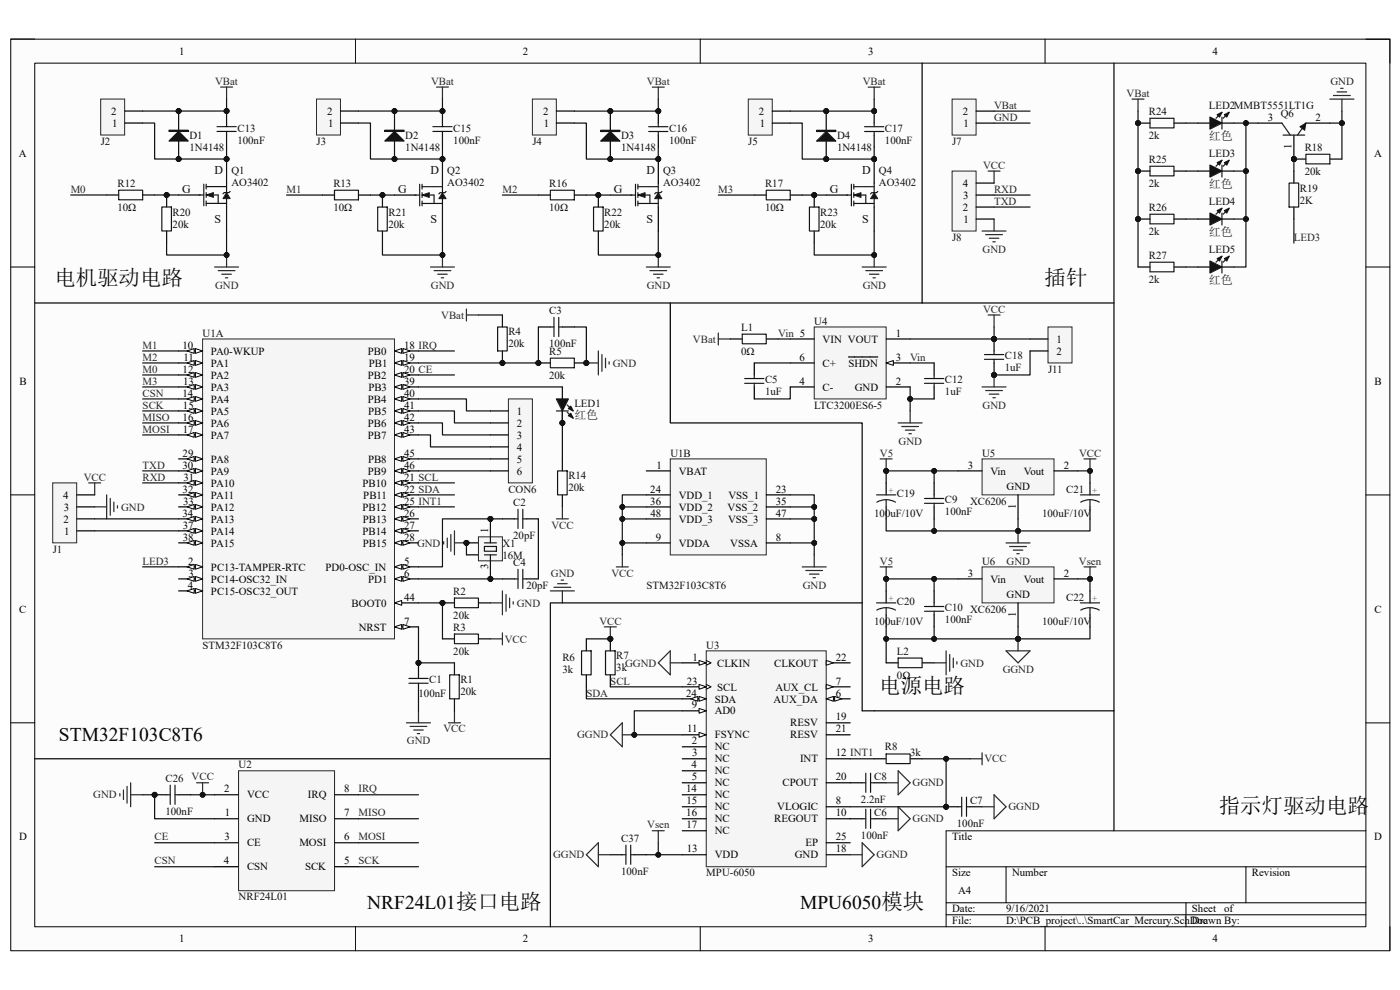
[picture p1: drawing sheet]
<svg xmlns="http://www.w3.org/2000/svg" width="420mm" height="297mm" viewBox="0 0 420 297" stroke-linecap="round" stroke-linejoin="round" font-family="sans-serif">
<defs><g id="words">
<g font-size="6.4">
<text x="16.3" y="85.6">电机驱动电路</text>
<text x="313.5" y="85.6">插针</text>
<text x="263.9" y="207.9">电源电路</text>
<text x="365.8" y="243.9">指示灯驱动电路</text>
</g>
<g font-size="5.8">
<text x="17.7" y="222.5">STM32F103C8T6</text>
<text x="110.2" y="272.7">NRF24L01接口电路</text>
<text x="240.1" y="272.7">MPU6050模块</text>
</g>
<g font-size="3.6" fill="#0e0e0e">
<text x="362.8" y="42">红色</text>
<text x="362.8" y="56.4">红色</text>
<text x="362.8" y="70.8">红色</text>
<text x="362.8" y="85.2">红色</text>
<text x="172.4" y="125.8">红色</text>
</g>
<g font-size="3.6" fill="#0a0a0a">
<text x="64.4" y="52.3">D</text>
<text x="129.2" y="52.3">D</text>
<text x="194" y="52.3">D</text>
<text x="258.8" y="52.3">D</text>
<text x="54.7" y="57.8">G</text>
<text x="119.5" y="57.8">G</text>
<text x="184.2" y="57.8">G</text>
<text x="249" y="57.8">G</text>
<text x="64.4" y="66.8">S</text>
<text x="129.2" y="66.8">S</text>
<text x="194" y="66.8">S</text>
<text x="258.8" y="66.8">S</text>
</g>
<g font-size="3.3">
<text x="53.7" y="16.4">1</text>
<text x="156.9" y="16.4">2</text>
<text x="260.6" y="16.4">3</text>
<text x="363.9" y="16.4">4</text>
<text x="33.4" y="34.4">2</text>
<text x="98.2" y="34.4">2</text>
<text x="163" y="34.4">2</text>
<text x="227.7" y="34.4">2</text>
<text x="288.9" y="34.4">2</text>
<text x="33.7" y="38">1</text>
<text x="98.5" y="38">1</text>
<text x="163.2" y="38">1</text>
<text x="228" y="38">1</text>
<text x="289.2" y="38">1</text>
<text x="380.5" y="36.2">3</text>
<text x="394.8" y="36.2">2</text>
<text x="5.7" y="47">A</text>
<text x="387.6" y="44.6" transform="rotate(-90 387.6 44.6)">1</text>
<text x="412.4" y="47">A</text>
<text x="288.9" y="56">4</text>
<text x="289.1" y="59.6">3</text>
<text x="288.9" y="63.2">2</text>
<text x="289.2" y="66.8">1</text>
<text x="268.8" y="101">1</text>
<text x="54.8" y="104.6">10</text>
<text x="63.3" y="106.4">PA0-WKUP</text>
<text x="110.4" y="106.4">PB0</text>
<text x="121.3" y="104.6">18 IRQ</text>
<text x="246.9" y="102.8">VIN VOUT</text>
<text x="317" y="102.8">1</text>
<text x="317" y="106.4">2</text>
<text x="54.8" y="111.8">12</text>
<text x="55.1" y="108.2">11</text>
<text x="63.3" y="110">PA1</text>
<text x="63.3" y="113.6">PA2</text>
<text x="110.4" y="113.6">PB2</text>
<text x="110.7" y="110">PB1</text>
<text x="121.3" y="111.8">20 CE</text>
<text x="121.3" y="108.2">19</text>
<text x="240" y="108.2">6</text>
<text x="246.9" y="110">C+</text>
<text x="254.6" y="110">SHDN</text>
<text x="268.8" y="108.2">3</text>
<text x="5.8" y="115.4">B</text>
<text x="54.8" y="119">14</text>
<text x="55" y="115.4">13</text>
<text x="63.3" y="117.2">PA3</text>
<text x="110.5" y="117.2">PB3</text>
<text x="121.3" y="115.4">39</text>
<text x="121.3" y="119">40</text>
<text x="240" y="115.4">4</text>
<text x="246.9" y="117.2">C-</text>
<text x="256.5" y="117.2">GND</text>
<text x="268.8" y="115.4">2</text>
<text x="412.5" y="115.4">B</text>
<text x="54.9" y="122.6">15</text>
<text x="63.3" y="120.8">PA4</text>
<text x="63.3" y="124.4">PA5</text>
<text x="110.4" y="120.8">PB4</text>
<text x="110.5" y="124.4">PB5</text>
<text x="121.3" y="122.6">41</text>
<text x="155.1" y="124.4">1</text>
<text x="54.8" y="126.2">16</text>
<text x="54.8" y="129.8">17</text>
<text x="63.3" y="128">PA6</text>
<text x="63.3" y="131.6">PA7</text>
<text x="110.4" y="128">PB6</text>
<text x="110.4" y="131.6">PB7</text>
<text x="121.3" y="129.8">43</text>
<text x="121.3" y="126.2">42</text>
<text x="155.1" y="128">2</text>
<text x="155.1" y="131.6">3</text>
<text x="54.8" y="137">29</text>
<text x="121.3" y="137">45</text>
<text x="155.1" y="135.2">4</text>
<text x="54.8" y="140.6">30</text>
<text x="63.3" y="138.8">PA8</text>
<text x="63.3" y="142.4">PA9</text>
<text x="110.4" y="142.4">PB9</text>
<text x="110.5" y="138.8">PB8</text>
<text x="121.3" y="140.6">46</text>
<text x="155.1" y="138.8">5</text>
<text x="155.1" y="142.4">6</text>
<text x="197.1" y="140.6">1</text>
<text x="203.7" y="142.4">VBAT</text>
<text x="290.5" y="140.6">3</text>
<text x="297.3" y="142.4">Vin</text>
<text x="307.3" y="142.4">Vout</text>
<text x="319.2" y="140.6">2</text>
<text x="19" y="149.6">4</text>
<text x="54.8" y="147.8">32</text>
<text x="55.1" y="144.2">31</text>
<text x="63.3" y="146">PA10</text>
<text x="63.3" y="149.6">PA11</text>
<text x="108.8" y="146">PB10</text>
<text x="109" y="149.6">PB11</text>
<text x="121.3" y="144.2">21 SCL</text>
<text x="121.3" y="147.8">22 SDA</text>
<text x="195.1" y="147.8">24</text>
<text x="203.7" y="149.6">VDD_1</text>
<text x="218.6" y="149.6">VSS_1</text>
<text x="232.8" y="147.8">23</text>
<text x="302.1" y="147.1">GND</text>
<text x="19.1" y="153.2">3</text>
<text x="54.8" y="155">34</text>
<text x="55" y="151.4">33</text>
<text x="63.3" y="153.2">PA12</text>
<text x="108.8" y="153.2">PB12</text>
<text x="121.3" y="155">26</text>
<text x="121.3" y="151.4">25 INT1</text>
<text x="195.2" y="151.4">36</text>
<text x="195.2" y="155">48</text>
<text x="203.7" y="153.2">VDD_2</text>
<text x="218.4" y="153.2">VSS_2</text>
<text x="232.8" y="151.4">35</text>
<text x="232.8" y="155">47</text>
<text x="304.8" y="152.6" transform="rotate(-90 304.8 152.6)">1</text>
<text x="19" y="156.8">2</text>
<text x="19.3" y="160.4">1</text>
<text x="54.8" y="158.6">37</text>
<text x="63.3" y="156.8">PA13</text>
<text x="63.3" y="160.4">PA14</text>
<text x="108.8" y="160.4">PB14</text>
<text x="108.9" y="156.8">PB13</text>
<text x="121.3" y="158.6">27</text>
<text x="146.5" y="160" transform="rotate(-90 146.5 160)">1</text>
<text x="203.7" y="156.8">VDD_3</text>
<text x="218.5" y="156.8">VSS_3</text>
<text x="54.9" y="162.2">38</text>
<text x="63.3" y="164">PA15</text>
<text x="108.9" y="164">PB15</text>
<text x="121.3" y="162.2">28</text>
<text x="196.8" y="162.2">9</text>
<text x="203.7" y="164">VDDA</text>
<text x="219.2" y="164">VSSA</text>
<text x="232.8" y="162.2">8</text>
<text x="56.4" y="169.4">2</text>
<text x="56.6" y="173">3</text>
<text x="63.3" y="171.2">PC13-TAMPER-RTC</text>
<text x="97.7" y="171.2">PD0-OSC_IN</text>
<text x="121.3" y="173">6</text>
<text x="121.3" y="169.4">5</text>
<text x="146.5" y="170.7" transform="rotate(-90 146.5 170.7)">3</text>
<text x="290.5" y="173">3</text>
<text x="319.2" y="173">2</text>
<text x="56.4" y="176.6">4</text>
<text x="63.3" y="174.8">PC14-OSC32_IN</text>
<text x="63.3" y="178.4">PC15-OSC32_OUT</text>
<text x="110.5" y="174.8">PD1</text>
<text x="297.3" y="174.8">Vin</text>
<text x="302.1" y="179.5">GND</text>
<text x="307.3" y="174.8">Vout</text>
<text x="5.8" y="183.8">C</text>
<text x="105.5" y="182">BOOT0</text>
<text x="121.3" y="180.2">44</text>
<text x="304.8" y="185" transform="rotate(-90 304.8 185)">1</text>
<text x="412.5" y="183.8">C</text>
<text x="107.6" y="189.2">NRST</text>
<text x="121.3" y="187.4">7</text>
<text x="207.9" y="198.2">1</text>
<text x="215.2" y="200">CLKIN</text>
<text x="232.3" y="200">CLKOUT</text>
<text x="250.8" y="198.2">22</text>
<text x="205.9" y="209">24</text>
<text x="206.1" y="205.4">23</text>
<text x="215.2" y="207.2">SCL</text>
<text x="232.7" y="207.2">AUX_CL</text>
<text x="250.8" y="205.4">7</text>
<text x="250.8" y="209">6</text>
<text x="207.6" y="212.6">9</text>
<text x="214.5" y="214.4">AD0</text>
<text x="214.5" y="210.8">SDA</text>
<text x="232.1" y="210.8">AUX_DA</text>
<text x="206.2" y="219.8">11</text>
<text x="214.5" y="221.6">FSYNC</text>
<text x="237.2" y="218">RESV</text>
<text x="237.2" y="221.6">RESV</text>
<text x="250.8" y="216.2">19</text>
<text x="250.8" y="219.8">21</text>
<text x="207.6" y="223.4">2</text>
<text x="207.7" y="227">3</text>
<text x="214.5" y="225.2">NC</text>
<text x="250.8" y="227">12 INT1</text>
<text x="207.6" y="230.6">4</text>
<text x="214.5" y="228.8">NC</text>
<text x="214.5" y="232.4">NC</text>
<text x="240.1" y="228.8">INT</text>
<text x="67.2" y="237.8">2</text>
<text x="74.1" y="239.6">VCC</text>
<text x="92.4" y="239.6">IRQ</text>
<text x="103.3" y="237.8">8</text>
<text x="205.9" y="237.8">14</text>
<text x="207.7" y="234.2">5</text>
<text x="214.5" y="236">NC</text>
<text x="214.5" y="239.6">NC</text>
<text x="234.9" y="236">CPOUT</text>
<text x="250.8" y="234.2">20</text>
<text x="67.5" y="245">1</text>
<text x="103.3" y="245">7</text>
<text x="206" y="245">16</text>
<text x="206" y="241.4">15</text>
<text x="214.5" y="243.2">NC</text>
<text x="233.3" y="243.2">VLOGIC</text>
<text x="250.8" y="241.4">8</text>
<text x="250.8" y="245">10</text>
<text x="74.1" y="246.8">GND</text>
<text x="89.9" y="246.8">MISO</text>
<text x="206" y="248.6">17</text>
<text x="214.5" y="246.8">NC</text>
<text x="214.5" y="250.4">NC</text>
<text x="232.3" y="246.8">REGOUT</text>
<text x="5.7" y="252.2">D</text>
<text x="67.4" y="252.2">3</text>
<text x="74.1" y="254">CE</text>
<text x="89.8" y="254">MOSI</text>
<text x="103.3" y="252.2">6</text>
<text x="206.1" y="255.8">13</text>
<text x="214.5" y="257.6">VDD</text>
<text x="238.5" y="257.6">GND</text>
<text x="241.8" y="254">EP</text>
<text x="250.8" y="255.8">18</text>
<text x="250.8" y="252.2">25</text>
<text x="285.7" y="252.2">Title</text>
<text x="412.4" y="252.2">D</text>
<text x="67.2" y="259.4">4</text>
<text x="74.1" y="261.2">CSN</text>
<text x="91.5" y="261.2">SCK</text>
<text x="103.3" y="259.4">5</text>
<text x="285.7" y="263">Size</text>
<text x="303.7" y="263">Number</text>
<text x="375.7" y="263">Revision</text>
<text x="287.5" y="268.4">A4</text>
<text x="285.7" y="273.8">Date:</text>
<text x="301.9" y="273.8">9/16/2021</text>
<text x="357.7" y="273.8">Sheet</text>
<text x="367.4" y="273.8">of</text>
<text x="285.7" y="277.4">File:</text>
<text x="301.9" y="277.4">D:\PCB_project\..\SmartCar_Mercury.SchDoc</text>
<text x="357.7" y="277.4">Drawn By:</text>
<text x="53.7" y="282.8">1</text>
<text x="156.9" y="282.8">2</text>
<text x="260.6" y="282.8">3</text>
<text x="363.9" y="282.8">4</text>
</g>
<g font-size="3.3" fill="#262626">
<text x="64.6" y="25.4">VBat</text>
<text x="129.4" y="25.4">VBat</text>
<text x="194.1" y="25.4">VBat</text>
<text x="258.9" y="25.4">VBat</text>
<text x="338.1" y="29">VBat</text>
<text x="399.3" y="25.4">GND</text>
<text x="298.3" y="32.6">VBat</text>
<text x="298.3" y="36.2">GND</text>
<text x="295.1" y="50.6">VCC</text>
<text x="21.2" y="57.8">M0</text>
<text x="86" y="57.8">M1</text>
<text x="150.8" y="57.8">M2</text>
<text x="215.6" y="57.8">M3</text>
<text x="298.3" y="57.8">RXD</text>
<text x="298.3" y="61.4">TXD</text>
<text x="294.9" y="75.8">GND</text>
<text x="388.3" y="72.2">LED3</text>
<text x="64.5" y="86.6">GND</text>
<text x="129.3" y="86.6">GND</text>
<text x="194.1" y="86.6">GND</text>
<text x="258.9" y="86.6">GND</text>
<text x="132.4" y="95.6">VBat</text>
<text x="295.1" y="93.8">VCC</text>
<text x="233.6" y="101">Vin 5</text>
<text x="42.8" y="104.6">M1</text>
<text x="208" y="102.8">VBat</text>
<text x="42.8" y="108.2">M2</text>
<text x="42.8" y="111.8">M0</text>
<text x="183.9" y="110">GND</text>
<text x="273.1" y="108.2">Vin</text>
<text x="42.8" y="115.4">M3</text>
<text x="42.8" y="119">CSN</text>
<text x="42.8" y="122.6">SCK</text>
<text x="294.9" y="122.6">GND</text>
<text x="42.8" y="126.2">MISO</text>
<text x="42.8" y="129.8">MOSI</text>
<text x="264.1" y="137">V5</text>
<text x="269.7" y="133.4">GND</text>
<text x="323.8" y="137">VCC</text>
<text x="42.8" y="140.6">TXD</text>
<text x="25.1" y="144.2">VCC</text>
<text x="42.8" y="144.2">RXD</text>
<text x="36.3" y="153.2">GND</text>
<text x="165.5" y="158.6">VCC</text>
<text x="125.1" y="164">GND</text>
<text x="42.8" y="169.4">LED3</text>
<text x="165.3" y="173">GND</text>
<text x="183.5" y="173">VCC</text>
<text x="264.1" y="169.4">V5</text>
<text x="302.1" y="169.4">GND</text>
<text x="323.8" y="169.4">Vsen</text>
<text x="240.9" y="176.6">GND</text>
<text x="155.1" y="182">GND</text>
<text x="179.9" y="187.4">VCC</text>
<text x="151.5" y="192.8">VCC</text>
<text x="187.6" y="200">GGND</text>
<text x="288.3" y="200">GND</text>
<text x="300.9" y="201.8">GGND</text>
<text x="176" y="209">SDA</text>
<text x="183.2" y="205.4">SCL</text>
<text x="133.1" y="219.8">VCC</text>
<text x="173.2" y="221.6">GGND</text>
<text x="122.1" y="223.4">GND</text>
<text x="295.5" y="228.8">VCC</text>
<text x="28" y="239.6">GND</text>
<text x="57.5" y="234.2">VCC</text>
<text x="107.6" y="237.8">IRQ</text>
<text x="273.9" y="236">GGND</text>
<text x="107.6" y="245">MISO</text>
<text x="302.7" y="243.2">GGND</text>
<text x="194.2" y="248.6">Vsen</text>
<text x="273.9" y="246.8">GGND</text>
<text x="46.4" y="252.2">CE</text>
<text x="107.6" y="252.2">MOSI</text>
<text x="166" y="257.6">GGND</text>
<text x="263.1" y="257.6">GGND</text>
<text x="46.4" y="259.4">CSN</text>
<text x="107.6" y="259.4">SCK</text>
</g>
<g font-size="3.3" fill="#0e0e0e">
<text x="344.8" y="34.4">R24</text>
<text x="362.8" y="32.6">LED2MMBT5551LT1G</text>
<text x="384.4" y="35.2">Q6</text>
<text x="56.8" y="41.6">D1</text>
<text x="71.3" y="39.5">C13</text>
<text x="121.6" y="41.6">D2</text>
<text x="136" y="39.5">C15</text>
<text x="186.4" y="41.6">D3</text>
<text x="200.8" y="39.5">C16</text>
<text x="251.2" y="41.6">D4</text>
<text x="265.6" y="39.5">C17</text>
<text x="344.8" y="41.6">2k</text>
<text x="30.2" y="43.4">J2</text>
<text x="56.8" y="45.2">1N4148</text>
<text x="71.3" y="43.1">100nF</text>
<text x="95" y="43.4">J3</text>
<text x="121.6" y="45.2">1N4148</text>
<text x="136" y="43.1">100nF</text>
<text x="159.8" y="43.4">J4</text>
<text x="186.4" y="45.2">1N4148</text>
<text x="200.8" y="43.1">100nF</text>
<text x="224.6" y="43.4">J5</text>
<text x="251.2" y="45.2">1N4148</text>
<text x="265.6" y="43.1">100nF</text>
<text x="285.7" y="43.4">J7</text>
<text x="362.8" y="47">LED3</text>
<text x="391.6" y="45.2">R18</text>
<text x="69.5" y="52.1">Q1</text>
<text x="134.2" y="52.1">Q2</text>
<text x="199" y="52.1">Q3</text>
<text x="263.8" y="52.1">Q4</text>
<text x="344.8" y="48.8">R25</text>
<text x="391.6" y="52.4">20k</text>
<text x="35.3" y="56">R12</text>
<text x="69.5" y="55.7">AO3402</text>
<text x="100" y="56">R13</text>
<text x="134.2" y="55.7">AO3402</text>
<text x="164.8" y="56">R16</text>
<text x="199" y="55.7">AO3402</text>
<text x="229.6" y="56">R17</text>
<text x="263.8" y="55.7">AO3402</text>
<text x="344.8" y="56">2k</text>
<text x="390.1" y="57.5">R19</text>
<text x="35.3" y="63.2">10Ω</text>
<text x="51.8" y="64.7">R20</text>
<text x="100" y="63.2">10Ω</text>
<text x="116.6" y="64.7">R21</text>
<text x="164.8" y="63.2">10Ω</text>
<text x="181.4" y="64.7">R22</text>
<text x="229.6" y="63.2">10Ω</text>
<text x="246.2" y="64.7">R23</text>
<text x="344.8" y="63.2">R26</text>
<text x="362.8" y="61.4">LED4</text>
<text x="390.1" y="61.1">2K</text>
<text x="51.8" y="68.3">20k</text>
<text x="116.6" y="68.3">20k</text>
<text x="181.4" y="68.3">20k</text>
<text x="246.2" y="68.3">20k</text>
<text x="344.8" y="70.4">2k</text>
<text x="285.7" y="72.2">J8</text>
<text x="344.8" y="77.6">R27</text>
<text x="362.8" y="75.8">LED5</text>
<text x="344.8" y="84.8">2k</text>
<text x="164.8" y="94.2">C3</text>
<text x="60.8" y="101">U1A</text>
<text x="152.6" y="100.6">R4</text>
<text x="222.4" y="99.2">L1</text>
<text x="244.4" y="97.4">U4</text>
<text x="152.6" y="104.2">20k</text>
<text x="164.8" y="106.4">R5</text>
<text x="164.8" y="104.2">100nF</text>
<text x="222.4" y="106.4">0Ω</text>
<text x="301.6" y="107.8">C18</text>
<text x="164.8" y="113.6">20k</text>
<text x="301.6" y="111.4">1uF</text>
<text x="314.5" y="111.8">J11</text>
<text x="229.6" y="115">C5</text>
<text x="229.6" y="118.6">1uF</text>
<text x="283.6" y="115">C12</text>
<text x="283.6" y="118.6">1uF</text>
<text x="172.4" y="122.2">LED1</text>
<text x="244.4" y="122.6">LTC3200ES6-5</text>
<text x="201.2" y="137">U1B</text>
<text x="294.7" y="137">U5</text>
<text x="170.6" y="143.8">R14</text>
<text x="152.6" y="147.8">CON6</text>
<text x="170.6" y="147.4">20k</text>
<text x="269.2" y="149.2">C19</text>
<text x="319.9" y="147.8">C21</text>
<text x="154" y="151.8">C2</text>
<text x="262.3" y="155">100uF/10V</text>
<text x="283.6" y="151">C9</text>
<text x="283.6" y="154.6">100nF</text>
<text x="291.1" y="151.4">XC6206</text>
<text x="312.7" y="155">100uF/10V</text>
<text x="154" y="161.8">20pF</text>
<text x="15.8" y="165.8">J1</text>
<text x="150.8" y="164">X1</text>
<text x="150.8" y="167.6">16M</text>
<text x="154" y="169.8">C4</text>
<text x="294.7" y="169.4">U6</text>
<text x="136" y="178.4">R2</text>
<text x="158" y="176.6">20pF</text>
<text x="194" y="176.6">STM32F103C8T6</text>
<text x="136" y="185.6">20k</text>
<text x="269.2" y="181.6">C20</text>
<text x="283.6" y="183.4">C10 XC6206</text>
<text x="319.9" y="180.2">C22</text>
<text x="136" y="189.2">R3</text>
<text x="262.3" y="187.4">100uF/10V</text>
<text x="283.6" y="187">100nF</text>
<text x="312.7" y="187.4">100uF/10V</text>
<text x="60.8" y="194.6">STM32F103C8T6</text>
<text x="136" y="196.4">20k</text>
<text x="185" y="197.8">R7</text>
<text x="212" y="194.6">U3</text>
<text x="269.2" y="196.4">L2</text>
<text x="168.8" y="198.2">R6</text>
<text x="168.8" y="201.8">3k</text>
<text x="185" y="201.4">3k</text>
<text x="269.2" y="203.6">0Ω</text>
<text x="125.6" y="209">100nF</text>
<text x="128.8" y="205">C1</text>
<text x="138.2" y="205">R1</text>
<text x="138.2" y="208.6">20k</text>
<text x="265.6" y="225.2">R8</text>
<text x="273.1" y="227">3k</text>
<text x="71.6" y="230.6">U2</text>
<text x="49.6" y="234.5">C26</text>
<text x="262.3" y="234.2">C8</text>
<text x="49.6" y="244.6">100nF</text>
<text x="258.4" y="241">2.2nF</text>
<text x="262.3" y="245">C6</text>
<text x="291.1" y="241.4">C7</text>
<text x="258.4" y="251.8">100nF</text>
<text x="287.2" y="248.2">100nF</text>
<text x="186.4" y="252.5">C37</text>
<text x="186.4" y="262.6">100nF</text>
<text x="212" y="263">MPU-6050</text>
<text x="71.6" y="270.2">NRF24L01</text>
</g>
<g font-size="2.6" fill="#4c4c4c">
<text x="266.5" y="146.3" transform="rotate(90 266.5 146.3)">+</text>
<text x="327.7" y="146.3" transform="rotate(90 327.7 146.3)">+</text>
<text x="266.5" y="178.7" transform="rotate(90 266.5 178.7)">+</text>
<text x="327.7" y="178.7" transform="rotate(90 327.7 178.7)">+</text>
</g>
</g></defs>
<path d="M3.2 11.7h413.9v273.6h-413.9z" fill="#fcfcfc"/>
<path d="M3.2 11.7h413.9v273.6h-413.9z" fill="none" stroke="#000" stroke-width=".3"/>
<path d="M10.4 18.9h399.5v259.2h-399.5z" fill="#fcfcfc"/>
<g fill="none" stroke="#000" stroke-width=".3">
<path d="M3.2 11.7h7.2M10.4 18.9h399.5v259.2h-399.5zM106.7 11.7v7.2M210.2 11.7v7.2M313.6 11.7v7.2M409.9 11.7h7.2v7.2M3.2 80.1h7.2M409.9 80.1h7.2M3.2 148.5h7.2M409.9 148.5h7.2M3.2 216.9h7.2M409.9 216.9h7.2"/>
<path d="M283.9 249.3v28.8M284 249.3h125.9M106.7 278.1v7.2M210.2 278.1v7.2M284 260.1h125.9M284 270.9h125.9M284 274.5h125.9M301.9 260.1v10.7M313.6 278.1v7.2M355.9 270.9v7.2M373.9 260.1v10.8M417.1 278.1v7.2"/>
</g>
<path d="M60.8 101.7h57.6v90h-57.6z" fill="#f5f5f5"/>
<path d="M60.8 101.7h57.6v90h-57.6z" fill="none" stroke="#262626" stroke-width=".3"/>
<path d="M118.4 180.9h7.2" fill="none" stroke="#000" stroke-width=".36"/>
<path d="M118.4 180.9l2.2-.7v1.4z" fill="#fbfbfb"/>
<path d="M118.4 180.9l2.2-.7v1.4z" fill="none" stroke="#000" stroke-width=".3"/>
<path d="M118.4 188.1h7.2" fill="none" stroke="#000" stroke-width=".36"/>
<path d="M118.4 188.1l2.2-.7v1.4z" fill="#fbfbfb"/>
<path d="M118.4 188.1l2.2-.7v1.4z" fill="none" stroke="#000" stroke-width=".3"/>
<path d="M120.9 187.4l2.2 .7-2.2 .7z" fill="#fbfbfb"/>
<path d="M120.9 187.4l2.2 .7-2.2 .7z" fill="none" stroke="#000" stroke-width=".3"/>
<path d="M118.4 170.1h7.2" fill="none" stroke="#000" stroke-width=".36"/>
<path d="M118.4 170.1l2.2-.7v1.4z" fill="#fbfbfb"/>
<path d="M118.4 170.1l2.2-.7v1.4z" fill="none" stroke="#000" stroke-width=".3"/>
<path d="M120.9 169.4l2.2 .7-2.2 .7z" fill="#fbfbfb"/>
<path d="M120.9 169.4l2.2 .7-2.2 .7z" fill="none" stroke="#000" stroke-width=".3"/>
<path d="M118.4 173.7h7.2" fill="none" stroke="#000" stroke-width=".36"/>
<path d="M118.4 173.7l2.2-.7v1.4z" fill="#fbfbfb"/>
<path d="M118.4 173.7l2.2-.7v1.4z" fill="none" stroke="#000" stroke-width=".3"/>
<path d="M120.9 173l2.2 .7-2.2 .7z" fill="#fbfbfb"/>
<path d="M120.9 173l2.2 .7-2.2 .7z" fill="none" stroke="#000" stroke-width=".3"/>
<path d="M53.6 105.3h7.2" fill="none" stroke="#000" stroke-width=".36"/>
<path d="M58.6 104.6l2.2 .7-2.2 .7z" fill="#fbfbfb"/>
<path d="M58.6 104.6l2.2 .7-2.2 .7z" fill="none" stroke="#000" stroke-width=".3"/>
<path d="M56.1 105.3l2.2-.7v1.4z" fill="#fbfbfb"/>
<path d="M56.1 105.3l2.2-.7v1.4z" fill="none" stroke="#000" stroke-width=".3"/>
<path d="M53.6 108.9h7.2" fill="none" stroke="#000" stroke-width=".36"/>
<path d="M58.6 108.2l2.2 .7-2.2 .7z" fill="#fbfbfb"/>
<path d="M58.6 108.2l2.2 .7-2.2 .7z" fill="none" stroke="#000" stroke-width=".3"/>
<path d="M56.1 108.9l2.2-.7v1.4z" fill="#fbfbfb"/>
<path d="M56.1 108.9l2.2-.7v1.4z" fill="none" stroke="#000" stroke-width=".3"/>
<path d="M53.6 112.5h7.2" fill="none" stroke="#000" stroke-width=".36"/>
<path d="M58.6 111.8l2.2 .7-2.2 .7z" fill="#fbfbfb"/>
<path d="M58.6 111.8l2.2 .7-2.2 .7z" fill="none" stroke="#000" stroke-width=".3"/>
<path d="M56.1 112.5l2.2-.7v1.4z" fill="#fbfbfb"/>
<path d="M56.1 112.5l2.2-.7v1.4z" fill="none" stroke="#000" stroke-width=".3"/>
<path d="M53.6 116.1h7.2" fill="none" stroke="#000" stroke-width=".36"/>
<path d="M58.6 115.4l2.2 .7-2.2 .7z" fill="#fbfbfb"/>
<path d="M58.6 115.4l2.2 .7-2.2 .7z" fill="none" stroke="#000" stroke-width=".3"/>
<path d="M56.1 116.1l2.2-.7v1.4z" fill="#fbfbfb"/>
<path d="M56.1 116.1l2.2-.7v1.4z" fill="none" stroke="#000" stroke-width=".3"/>
<path d="M53.6 119.7h7.2" fill="none" stroke="#000" stroke-width=".36"/>
<path d="M58.6 119l2.2 .7-2.2 .7z" fill="#fbfbfb"/>
<path d="M58.6 119l2.2 .7-2.2 .7z" fill="none" stroke="#000" stroke-width=".3"/>
<path d="M56.1 119.7l2.2-.7v1.4z" fill="#fbfbfb"/>
<path d="M56.1 119.7l2.2-.7v1.4z" fill="none" stroke="#000" stroke-width=".3"/>
<path d="M53.6 123.3h7.2" fill="none" stroke="#000" stroke-width=".36"/>
<path d="M58.6 122.6l2.2 .7-2.2 .7z" fill="#fbfbfb"/>
<path d="M58.6 122.6l2.2 .7-2.2 .7z" fill="none" stroke="#000" stroke-width=".3"/>
<path d="M56.1 123.3l2.2-.7v1.4z" fill="#fbfbfb"/>
<path d="M56.1 123.3l2.2-.7v1.4z" fill="none" stroke="#000" stroke-width=".3"/>
<path d="M53.6 126.9h7.2" fill="none" stroke="#000" stroke-width=".36"/>
<path d="M58.6 126.2l2.2 .7-2.2 .7z" fill="#fbfbfb"/>
<path d="M58.6 126.2l2.2 .7-2.2 .7z" fill="none" stroke="#000" stroke-width=".3"/>
<path d="M56.1 126.9l2.2-.7v1.4z" fill="#fbfbfb"/>
<path d="M56.1 126.9l2.2-.7v1.4z" fill="none" stroke="#000" stroke-width=".3"/>
<path d="M53.6 130.5h7.2" fill="none" stroke="#000" stroke-width=".36"/>
<path d="M58.6 129.8l2.2 .7-2.2 .7z" fill="#fbfbfb"/>
<path d="M58.6 129.8l2.2 .7-2.2 .7z" fill="none" stroke="#000" stroke-width=".3"/>
<path d="M56.1 130.5l2.2-.7v1.4z" fill="#fbfbfb"/>
<path d="M56.1 130.5l2.2-.7v1.4z" fill="none" stroke="#000" stroke-width=".3"/>
<path d="M53.6 137.7h7.2" fill="none" stroke="#000" stroke-width=".36"/>
<path d="M58.6 137l2.2 .7-2.2 .7z" fill="#fbfbfb"/>
<path d="M58.6 137l2.2 .7-2.2 .7z" fill="none" stroke="#000" stroke-width=".3"/>
<path d="M56.1 137.7l2.2-.7v1.4z" fill="#fbfbfb"/>
<path d="M56.1 137.7l2.2-.7v1.4z" fill="none" stroke="#000" stroke-width=".3"/>
<path d="M53.6 141.3h7.2" fill="none" stroke="#000" stroke-width=".36"/>
<path d="M58.6 140.6l2.2 .7-2.2 .7z" fill="#fbfbfb"/>
<path d="M58.6 140.6l2.2 .7-2.2 .7z" fill="none" stroke="#000" stroke-width=".3"/>
<path d="M56.1 141.3l2.2-.7v1.4z" fill="#fbfbfb"/>
<path d="M56.1 141.3l2.2-.7v1.4z" fill="none" stroke="#000" stroke-width=".3"/>
<path d="M53.6 144.9h7.2" fill="none" stroke="#000" stroke-width=".36"/>
<path d="M58.6 144.2l2.2 .7-2.2 .7z" fill="#fbfbfb"/>
<path d="M58.6 144.2l2.2 .7-2.2 .7z" fill="none" stroke="#000" stroke-width=".3"/>
<path d="M56.1 144.9l2.2-.7v1.4z" fill="#fbfbfb"/>
<path d="M56.1 144.9l2.2-.7v1.4z" fill="none" stroke="#000" stroke-width=".3"/>
<path d="M53.6 148.5h7.2" fill="none" stroke="#000" stroke-width=".36"/>
<path d="M58.6 147.8l2.2 .7-2.2 .7z" fill="#fbfbfb"/>
<path d="M58.6 147.8l2.2 .7-2.2 .7z" fill="none" stroke="#000" stroke-width=".3"/>
<path d="M56.1 148.5l2.2-.7v1.4z" fill="#fbfbfb"/>
<path d="M56.1 148.5l2.2-.7v1.4z" fill="none" stroke="#000" stroke-width=".3"/>
<path d="M53.6 152.1h7.2" fill="none" stroke="#000" stroke-width=".36"/>
<path d="M58.6 151.4l2.2 .7-2.2 .7z" fill="#fbfbfb"/>
<path d="M58.6 151.4l2.2 .7-2.2 .7z" fill="none" stroke="#000" stroke-width=".3"/>
<path d="M56.1 152.1l2.2-.7v1.4z" fill="#fbfbfb"/>
<path d="M56.1 152.1l2.2-.7v1.4z" fill="none" stroke="#000" stroke-width=".3"/>
<path d="M53.6 155.7h7.2" fill="none" stroke="#000" stroke-width=".36"/>
<path d="M58.6 155l2.2 .7-2.2 .7z" fill="#fbfbfb"/>
<path d="M58.6 155l2.2 .7-2.2 .7z" fill="none" stroke="#000" stroke-width=".3"/>
<path d="M56.1 155.7l2.2-.7v1.4z" fill="#fbfbfb"/>
<path d="M56.1 155.7l2.2-.7v1.4z" fill="none" stroke="#000" stroke-width=".3"/>
<path d="M53.6 159.3h7.2" fill="none" stroke="#000" stroke-width=".36"/>
<path d="M58.6 158.6l2.2 .7-2.2 .7z" fill="#fbfbfb"/>
<path d="M58.6 158.6l2.2 .7-2.2 .7z" fill="none" stroke="#000" stroke-width=".3"/>
<path d="M56.1 159.3l2.2-.7v1.4z" fill="#fbfbfb"/>
<path d="M56.1 159.3l2.2-.7v1.4z" fill="none" stroke="#000" stroke-width=".3"/>
<path d="M53.6 162.9h7.2" fill="none" stroke="#000" stroke-width=".36"/>
<path d="M58.6 162.2l2.2 .7-2.2 .7z" fill="#fbfbfb"/>
<path d="M58.6 162.2l2.2 .7-2.2 .7z" fill="none" stroke="#000" stroke-width=".3"/>
<path d="M56.1 162.9l2.2-.7v1.4z" fill="#fbfbfb"/>
<path d="M56.1 162.9l2.2-.7v1.4z" fill="none" stroke="#000" stroke-width=".3"/>
<path d="M118.4 105.3h7.2" fill="none" stroke="#000" stroke-width=".36"/>
<path d="M118.4 105.3l2.2-.7v1.4z" fill="#fbfbfb"/>
<path d="M118.4 105.3l2.2-.7v1.4z" fill="none" stroke="#000" stroke-width=".3"/>
<path d="M120.9 104.6l2.2 .7-2.2 .7z" fill="#fbfbfb"/>
<path d="M120.9 104.6l2.2 .7-2.2 .7z" fill="none" stroke="#000" stroke-width=".3"/>
<path d="M118.4 108.9h7.2" fill="none" stroke="#000" stroke-width=".36"/>
<path d="M118.4 108.9l2.2-.7v1.4z" fill="#fbfbfb"/>
<path d="M118.4 108.9l2.2-.7v1.4z" fill="none" stroke="#000" stroke-width=".3"/>
<path d="M120.9 108.2l2.2 .7-2.2 .7z" fill="#fbfbfb"/>
<path d="M120.9 108.2l2.2 .7-2.2 .7z" fill="none" stroke="#000" stroke-width=".3"/>
<path d="M118.4 112.5h7.2" fill="none" stroke="#000" stroke-width=".36"/>
<path d="M118.4 112.5l2.2-.7v1.4z" fill="#fbfbfb"/>
<path d="M118.4 112.5l2.2-.7v1.4z" fill="none" stroke="#000" stroke-width=".3"/>
<path d="M120.9 111.8l2.2 .7-2.2 .7z" fill="#fbfbfb"/>
<path d="M120.9 111.8l2.2 .7-2.2 .7z" fill="none" stroke="#000" stroke-width=".3"/>
<path d="M118.4 116.1h7.2" fill="none" stroke="#000" stroke-width=".36"/>
<path d="M118.4 116.1l2.2-.7v1.4z" fill="#fbfbfb"/>
<path d="M118.4 116.1l2.2-.7v1.4z" fill="none" stroke="#000" stroke-width=".3"/>
<path d="M120.9 115.4l2.2 .7-2.2 .7z" fill="#fbfbfb"/>
<path d="M120.9 115.4l2.2 .7-2.2 .7z" fill="none" stroke="#000" stroke-width=".3"/>
<path d="M118.4 119.7h7.2" fill="none" stroke="#000" stroke-width=".36"/>
<path d="M118.4 119.7l2.2-.7v1.4z" fill="#fbfbfb"/>
<path d="M118.4 119.7l2.2-.7v1.4z" fill="none" stroke="#000" stroke-width=".3"/>
<path d="M120.9 119l2.2 .7-2.2 .7z" fill="#fbfbfb"/>
<path d="M120.9 119l2.2 .7-2.2 .7z" fill="none" stroke="#000" stroke-width=".3"/>
<path d="M118.4 123.3h7.2" fill="none" stroke="#000" stroke-width=".36"/>
<path d="M118.4 123.3l2.2-.7v1.4z" fill="#fbfbfb"/>
<path d="M118.4 123.3l2.2-.7v1.4z" fill="none" stroke="#000" stroke-width=".3"/>
<path d="M120.9 122.6l2.2 .7-2.2 .7z" fill="#fbfbfb"/>
<path d="M120.9 122.6l2.2 .7-2.2 .7z" fill="none" stroke="#000" stroke-width=".3"/>
<path d="M118.4 126.9h7.2" fill="none" stroke="#000" stroke-width=".36"/>
<path d="M118.4 126.9l2.2-.7v1.4z" fill="#fbfbfb"/>
<path d="M118.4 126.9l2.2-.7v1.4z" fill="none" stroke="#000" stroke-width=".3"/>
<path d="M120.9 126.2l2.2 .7-2.2 .7z" fill="#fbfbfb"/>
<path d="M120.9 126.2l2.2 .7-2.2 .7z" fill="none" stroke="#000" stroke-width=".3"/>
<path d="M118.4 130.5h7.2" fill="none" stroke="#000" stroke-width=".36"/>
<path d="M118.4 130.5l2.2-.7v1.4z" fill="#fbfbfb"/>
<path d="M118.4 130.5l2.2-.7v1.4z" fill="none" stroke="#000" stroke-width=".3"/>
<path d="M120.9 129.8l2.2 .7-2.2 .7z" fill="#fbfbfb"/>
<path d="M120.9 129.8l2.2 .7-2.2 .7z" fill="none" stroke="#000" stroke-width=".3"/>
<path d="M118.4 137.7h7.2" fill="none" stroke="#000" stroke-width=".36"/>
<path d="M118.4 137.7l2.2-.7v1.4z" fill="#fbfbfb"/>
<path d="M118.4 137.7l2.2-.7v1.4z" fill="none" stroke="#000" stroke-width=".3"/>
<path d="M120.9 137l2.2 .7-2.2 .7z" fill="#fbfbfb"/>
<path d="M120.9 137l2.2 .7-2.2 .7z" fill="none" stroke="#000" stroke-width=".3"/>
<path d="M118.4 141.3h7.2" fill="none" stroke="#000" stroke-width=".36"/>
<path d="M118.4 141.3l2.2-.7v1.4z" fill="#fbfbfb"/>
<path d="M118.4 141.3l2.2-.7v1.4z" fill="none" stroke="#000" stroke-width=".3"/>
<path d="M120.9 140.6l2.2 .7-2.2 .7z" fill="#fbfbfb"/>
<path d="M120.9 140.6l2.2 .7-2.2 .7z" fill="none" stroke="#000" stroke-width=".3"/>
<path d="M118.4 144.9h7.2" fill="none" stroke="#000" stroke-width=".36"/>
<path d="M118.4 144.9l2.2-.7v1.4z" fill="#fbfbfb"/>
<path d="M118.4 144.9l2.2-.7v1.4z" fill="none" stroke="#000" stroke-width=".3"/>
<path d="M120.9 144.2l2.2 .7-2.2 .7z" fill="#fbfbfb"/>
<path d="M120.9 144.2l2.2 .7-2.2 .7z" fill="none" stroke="#000" stroke-width=".3"/>
<path d="M118.4 148.5h7.2" fill="none" stroke="#000" stroke-width=".36"/>
<path d="M118.4 148.5l2.2-.7v1.4z" fill="#fbfbfb"/>
<path d="M118.4 148.5l2.2-.7v1.4z" fill="none" stroke="#000" stroke-width=".3"/>
<path d="M120.9 147.8l2.2 .7-2.2 .7z" fill="#fbfbfb"/>
<path d="M120.9 147.8l2.2 .7-2.2 .7z" fill="none" stroke="#000" stroke-width=".3"/>
<path d="M118.4 152.1h7.2" fill="none" stroke="#000" stroke-width=".36"/>
<path d="M118.4 152.1l2.2-.7v1.4z" fill="#fbfbfb"/>
<path d="M118.4 152.1l2.2-.7v1.4z" fill="none" stroke="#000" stroke-width=".3"/>
<path d="M120.9 151.4l2.2 .7-2.2 .7z" fill="#fbfbfb"/>
<path d="M120.9 151.4l2.2 .7-2.2 .7z" fill="none" stroke="#000" stroke-width=".3"/>
<path d="M118.4 155.7h7.2" fill="none" stroke="#000" stroke-width=".36"/>
<path d="M118.4 155.7l2.2-.7v1.4z" fill="#fbfbfb"/>
<path d="M118.4 155.7l2.2-.7v1.4z" fill="none" stroke="#000" stroke-width=".3"/>
<path d="M120.9 155l2.2 .7-2.2 .7z" fill="#fbfbfb"/>
<path d="M120.9 155l2.2 .7-2.2 .7z" fill="none" stroke="#000" stroke-width=".3"/>
<path d="M118.4 159.3h7.2" fill="none" stroke="#000" stroke-width=".36"/>
<path d="M118.4 159.3l2.2-.7v1.4z" fill="#fbfbfb"/>
<path d="M118.4 159.3l2.2-.7v1.4z" fill="none" stroke="#000" stroke-width=".3"/>
<path d="M120.9 158.6l2.2 .7-2.2 .7z" fill="#fbfbfb"/>
<path d="M120.9 158.6l2.2 .7-2.2 .7z" fill="none" stroke="#000" stroke-width=".3"/>
<path d="M118.4 162.9h7.2" fill="none" stroke="#000" stroke-width=".36"/>
<path d="M118.4 162.9l2.2-.7v1.4z" fill="#fbfbfb"/>
<path d="M118.4 162.9l2.2-.7v1.4z" fill="none" stroke="#000" stroke-width=".3"/>
<path d="M120.9 162.2l2.2 .7-2.2 .7z" fill="#fbfbfb"/>
<path d="M120.9 162.2l2.2 .7-2.2 .7z" fill="none" stroke="#000" stroke-width=".3"/>
<path d="M53.6 170.1h7.2" fill="none" stroke="#000" stroke-width=".36"/>
<path d="M58.6 169.4l2.2 .7-2.2 .7z" fill="#fbfbfb"/>
<path d="M58.6 169.4l2.2 .7-2.2 .7z" fill="none" stroke="#000" stroke-width=".3"/>
<path d="M56.1 170.1l2.2-.7v1.4z" fill="#fbfbfb"/>
<path d="M56.1 170.1l2.2-.7v1.4z" fill="none" stroke="#000" stroke-width=".3"/>
<path d="M53.6 173.7h7.2" fill="none" stroke="#000" stroke-width=".36"/>
<path d="M58.6 173l2.2 .7-2.2 .7z" fill="#fbfbfb"/>
<path d="M58.6 173l2.2 .7-2.2 .7z" fill="none" stroke="#000" stroke-width=".3"/>
<path d="M56.1 173.7l2.2-.7v1.4z" fill="#fbfbfb"/>
<path d="M56.1 173.7l2.2-.7v1.4z" fill="none" stroke="#000" stroke-width=".3"/>
<path d="M53.6 177.3h7.2" fill="none" stroke="#000" stroke-width=".36"/>
<path d="M58.6 176.6l2.2 .7-2.2 .7z" fill="#fbfbfb"/>
<path d="M58.6 176.6l2.2 .7-2.2 .7z" fill="none" stroke="#000" stroke-width=".3"/>
<path d="M56.1 177.3l2.2-.7v1.4z" fill="#fbfbfb"/>
<path d="M56.1 177.3l2.2-.7v1.4z" fill="none" stroke="#000" stroke-width=".3"/>
<path d="M201.2 137.7h28.8v28.8h-28.8z" fill="#f5f5f5"/>
<path d="M201.2 137.7h28.8v28.8h-28.8z" fill="none" stroke="#262626" stroke-width=".3"/>
<path d="M194 141.3h7.2M194 148.5h7.2M194 152.1h7.2M194 155.7h7.2M230 148.5h7.2M230 152.1h7.2M230 155.7h7.2M194 162.9h7.2M230 162.9h7.2" fill="none" stroke="#000" stroke-width=".36"/>
<path d="M212 195.3h36v64.8h-36z" fill="#f5f5f5"/>
<path d="M212 195.3h36v64.8h-36z" fill="none" stroke="#262626" stroke-width=".3"/>
<path d="M204.8 198.9h7.2" fill="none" stroke="#000" stroke-width=".36"/>
<path d="M209.8 198.2l2.2 .7-2.2 .7z" fill="#fbfbfb"/>
<path d="M209.8 198.2l2.2 .7-2.2 .7zM212 198.2l1.4 .7-1.4 .7" fill="none" stroke="#000" stroke-width=".3"/>
<path d="M248 209.7h7.2M204.8 224.1h7.2M204.8 227.7h7.2M204.8 231.3h7.2M204.8 234.9h7.2" fill="none" stroke="#000" stroke-width=".36"/>
<path d="M248 209.7l2.1-.7v1.4z" fill="#fbfbfb"/>
<path d="M248 209.7l2.1-.7v1.4z" fill="none" stroke="#000" stroke-width=".3"/>
<path d="M250.5 209l2.1 .7-2.1 .7z" fill="#fbfbfb"/>
<path d="M250.5 209l2.1 .7-2.1 .7z" fill="none" stroke="#000" stroke-width=".3"/>
<path d="M248 206.1h7.2" fill="none" stroke="#000" stroke-width=".36"/>
<path d="M248 205.4l2.1 .7-2.1 .7z" fill="#fbfbfb"/>
<path d="M248 205.4l2.1 .7-2.1 .7z" fill="none" stroke="#000" stroke-width=".3"/>
<path d="M204.8 213.3h7.2M248 242.1h7.2" fill="none" stroke="#000" stroke-width=".36"/>
<path d="M209.8 212.6l2.2 .7-2.2 .7z" fill="#fbfbfb"/>
<path d="M209.8 212.6l2.2 .7-2.2 .7z" fill="none" stroke="#000" stroke-width=".3"/>
<path d="M204.8 220.5h7.2M248 245.7h7.2" fill="none" stroke="#000" stroke-width=".36"/>
<path d="M209.8 219.8l2.2 .7-2.2 .7z" fill="#fbfbfb"/>
<path d="M209.8 219.8l2.2 .7-2.2 .7z" fill="none" stroke="#000" stroke-width=".3"/>
<path d="M248 198.9h7.2M248 216.9h7.2M204.8 238.5h7.2M248 227.7h7.2M248 234.9h7.2M248 220.5h7.2M204.8 256.5h7.2M204.8 242.1h7.2M204.8 245.7h7.2M204.8 249.3h7.2M248 256.5h7.2" fill="none" stroke="#000" stroke-width=".36"/>
<path d="M248 198.2l2.1 .7-2.1 .7z" fill="#fbfbfb"/>
<path d="M248 198.2l2.1 .7-2.1 .7z" fill="none" stroke="#000" stroke-width=".3"/>
<path d="M204.8 206.1h7.2" fill="none" stroke="#000" stroke-width=".36"/>
<path d="M209.8 205.4l2.2 .7-2.2 .7z" fill="#fbfbfb"/>
<path d="M209.8 205.4l2.2 .7-2.2 .7zM212 205.4l1.4 .7-1.4 .7" fill="none" stroke="#000" stroke-width=".3"/>
<path d="M204.8 209.7h7.2" fill="none" stroke="#000" stroke-width=".36"/>
<path d="M209.8 209l2.2 .7-2.2 .7z" fill="#fbfbfb"/>
<path d="M209.8 209l2.2 .7-2.2 .7z" fill="none" stroke="#000" stroke-width=".3"/>
<path d="M207.3 209.7l2.1-.7v1.4z" fill="#fbfbfb"/>
<path d="M207.3 209.7l2.1-.7v1.4z" fill="none" stroke="#000" stroke-width=".3"/>
<path d="M248 252.9h7.2" fill="none" stroke="#000" stroke-width=".36"/>
<circle cx="68" cy="47.7" r=".72" fill="#0e0e0e"/>
<circle cx="68" cy="47.7" r=".72" fill="none" stroke="#0e0e0e" stroke-width=".3"/>
<path d="M53.6 58.5h6.5" fill="none" stroke="#000" stroke-width=".36"/>
<path d="M59.7 58.5h1.5M61.2 55.3v6.4M61.9 55.3v1.4M61.9 57.8v1.4M61.9 56h3.6M61.9 58.5h3.6M61.9 60.3v1.4M61.9 61h3.6" fill="none" stroke="#1c1c1c" stroke-width=".36"/>
<path d="M61.9 58.5l2.1-.7v1.4z" fill="#1c1c1c"/>
<path d="M61.9 58.5l2.1-.7v1.4z" fill="none" stroke="#1c1c1c" stroke-width=".3"/>
<path d="M68 57.8l1.1 1.8h-2.2z" fill="#1c1c1c"/>
<path d="M68 57.8l1.1 1.8h-2.2z" fill="none" stroke="#1c1c1c" stroke-width=".3"/>
<path d="M65.5 58.5v2.5h2.5v1.1M65.5 56h2.5M68 54.9v2.9M68 59.6v1.4M69.1 57.4l-.4 .4h-1.4l-.4 .3" fill="none" stroke="#1c1c1c" stroke-width=".36"/>
<path d="M68 47.7v7.2" fill="none" stroke="#000" stroke-width=".36"/>
<circle cx="68" cy="47.7" r=".72" fill="#0e0e0e"/>
<circle cx="68" cy="47.7" r=".72" fill="none" stroke="#0e0e0e" stroke-width=".3"/>
<path d="M32 58.5h3.6M42.8 58.5h3.6M68 62.1v7.2" fill="none" stroke="#000" stroke-width=".36"/>
<path d="M35.6 57.1h7.2v2.8h-7.2z" fill="none" stroke="#1c1c1c" stroke-width=".36"/>
<circle cx="50" cy="58.5" r=".72" fill="#0e0e0e"/>
<circle cx="50" cy="58.5" r=".72" fill="none" stroke="#0e0e0e" stroke-width=".3"/>
<path d="M50 58.5v3.6" fill="none" stroke="#000" stroke-width=".36"/>
<circle cx="50" cy="58.5" r=".72" fill="#0e0e0e"/>
<circle cx="50" cy="58.5" r=".72" fill="none" stroke="#0e0e0e" stroke-width=".3"/>
<path d="M50 69.3v3.6" fill="none" stroke="#000" stroke-width=".36"/>
<path d="M48.6 62.1h2.8v7.2h-2.8z" fill="none" stroke="#1c1c1c" stroke-width=".36"/>
<path d="M68 76.5v3.6M64.4 80.1h7.2M65.5 81.2h5M66.6 82.3h2.8M67.6 83.4h.8" fill="none" stroke="#262626" stroke-width=".36"/>
<circle cx="68" cy="76.5" r=".72" fill="#0e0e0e"/>
<circle cx="68" cy="76.5" r=".72" fill="none" stroke="#0e0e0e" stroke-width=".3"/>
<circle cx="68" cy="33.3" r=".72" fill="#0e0e0e"/>
<circle cx="68" cy="33.3" r=".72" fill="none" stroke="#0e0e0e" stroke-width=".3"/>
<path d="M68 33.3v3.6M68 40.5v3.6" fill="none" stroke="#000" stroke-width=".36"/>
<circle cx="68" cy="33.3" r=".72" fill="#0e0e0e"/>
<circle cx="68" cy="33.3" r=".72" fill="none" stroke="#0e0e0e" stroke-width=".3"/>
<path d="M65.1 39.4h5.8M65.1 38h5.8M68 36.9v1.1M68 39.4v1.1" fill="none" stroke="#1c1c1c" stroke-width=".36"/>
<circle cx="53.6" cy="47.7" r=".72" fill="#0e0e0e"/>
<circle cx="53.6" cy="47.7" r=".72" fill="none" stroke="#0e0e0e" stroke-width=".3"/>
<circle cx="53.6" cy="33.3" r=".72" fill="#0e0e0e"/>
<circle cx="53.6" cy="33.3" r=".72" fill="none" stroke="#0e0e0e" stroke-width=".3"/>
<path d="M53.6 42.3v5.4" fill="none" stroke="#000" stroke-width=".36"/>
<circle cx="53.6" cy="47.7" r=".72" fill="#0e0e0e"/>
<circle cx="53.6" cy="47.7" r=".72" fill="none" stroke="#0e0e0e" stroke-width=".3"/>
<path d="M53.6 33.3v5.8" fill="none" stroke="#000" stroke-width=".36"/>
<circle cx="53.6" cy="33.3" r=".72" fill="#0e0e0e"/>
<circle cx="53.6" cy="33.3" r=".72" fill="none" stroke="#0e0e0e" stroke-width=".3"/>
<path d="M50.7 42.3l2.9-2.9 2.9 2.9z" fill="#1c1c1c"/>
<path d="M50.7 39.1h5.8v.3h-5.8zM50.7 39.3h5.8M50.7 42.3l2.9-2.9 2.9 2.9z" fill="none" stroke="#1c1c1c" stroke-width=".36"/>
<path d="M66.2 26.1h3.6M68 26.1v3.6" fill="none" stroke="#262626" stroke-width=".36"/>
<circle cx="388.3" cy="47.7" r=".72" fill="#0e0e0e"/>
<circle cx="388.3" cy="47.7" r=".72" fill="none" stroke="#0e0e0e" stroke-width=".3"/>
<path d="M388.3 40.5v7.2" fill="none" stroke="#000" stroke-width=".36"/>
<circle cx="388.3" cy="47.7" r=".72" fill="#0e0e0e"/>
<circle cx="388.3" cy="47.7" r=".72" fill="none" stroke="#0e0e0e" stroke-width=".3"/>
<path d="M377.5 36.9h7.2M391.9 36.9h7.2" fill="none" stroke="#000" stroke-width=".36"/>
<path d="M384.7 36.9l2.5 3.6M391.9 36.9l-2.5 3.6M385.1 40.5h6.5" fill="none" stroke="#1c1c1c" stroke-width=".36"/>
<path d="M390.1 38l1.8-1.1-.3 2.2z" fill="#1c1c1c"/>
<path d="M390.1 38l1.8-1.1-.3 2.2z" fill="none" stroke="#1c1c1c" stroke-width=".3"/>
<circle cx="341.5" cy="36.9" r=".72" fill="#0e0e0e"/>
<circle cx="341.5" cy="36.9" r=".72" fill="none" stroke="#0e0e0e" stroke-width=".3"/>
<path d="M341.5 36.9h3.6" fill="none" stroke="#000" stroke-width=".36"/>
<circle cx="341.5" cy="36.9" r=".72" fill="#0e0e0e"/>
<circle cx="341.5" cy="36.9" r=".72" fill="none" stroke="#0e0e0e" stroke-width=".3"/>
<path d="M352.3 36.9h3.6M388.3 51.3v3.6M388.3 62.1v3.6" fill="none" stroke="#000" stroke-width=".36"/>
<path d="M345.1 35.5h7.2v2.9h-7.2zM386.9 54.9h2.9v7.2h-2.9z" fill="none" stroke="#1c1c1c" stroke-width=".36"/>
<path d="M339.7 29.7h3.6M341.5 29.7v3.6M399.1 29.7h7.2M400.2 28.7h5M401.3 27.6h2.9M402.3 26.5h.8M402.7 29.7v3.6" fill="none" stroke="#262626" stroke-width=".36"/>
<circle cx="388.3" cy="47.7" r=".72" fill="#0e0e0e"/>
<circle cx="388.3" cy="47.7" r=".72" fill="none" stroke="#0e0e0e" stroke-width=".3"/>
<path d="M388.3 47.7h3.6M399.1 47.7h3.6" fill="none" stroke="#000" stroke-width=".36"/>
<circle cx="388.3" cy="47.7" r=".72" fill="#0e0e0e"/>
<circle cx="388.3" cy="47.7" r=".72" fill="none" stroke="#0e0e0e" stroke-width=".3"/>
<path d="M391.9 46.3h7.2v2.9h-7.2z" fill="none" stroke="#1c1c1c" stroke-width=".36"/>
<path d="M71.6 231.3h28.8v36h-28.8z" fill="#f5f5f5"/>
<path d="M71.6 231.3h28.8v36h-28.8z" fill="none" stroke="#262626" stroke-width=".3"/>
<path d="M64.4 238.5h7.2M100.4 238.5h7.2M64.4 245.7h7.2M64.4 252.9h7.2M100.4 245.7h7.2M100.4 252.9h7.2M64.4 260.1h7.2M100.4 260.1h7.2" fill="none" stroke="#000" stroke-width=".36"/>
<path d="M294.7 137.7h21.6v10.8h-21.6z" fill="#f5f5f5"/>
<path d="M294.7 137.7h21.6v10.8h-21.6z" fill="none" stroke="#262626" stroke-width=".3"/>
<path d="M219.2 101.7h3.6M226.4 108.9v3.6M226.4 116.1v3.6M230 101.7h3.6M280.3 108.9v3.6M280.3 116.1v3.6M287.5 141.3h7.2M305.5 148.5v7.2M316.3 141.3h7.2" fill="none" stroke="#000" stroke-width=".36"/>
<path d="M215.6 99.9v3.6M215.6 101.7h3.6M269.5 126.9h7.2M270.6 128h5.1M271.7 129.1h2.9M272.8 130.1h.7M273.1 123.3v3.6" fill="none" stroke="#262626" stroke-width=".36"/>
<path d="M222.8 100.3h7.2v2.8h-7.2zM223.5 113.6h5.7M223.5 115h5.7M226.4 112.5v1.1M226.4 115v1.1M277.5 113.6h5.7M277.5 115h5.7M280.3 112.5v1.1M280.3 115v1.1" fill="none" stroke="#1c1c1c" stroke-width=".36"/>
<circle cx="298.3" cy="112.5" r=".72" fill="#0e0e0e"/>
<circle cx="298.3" cy="112.5" r=".72" fill="none" stroke="#0e0e0e" stroke-width=".3"/>
<circle cx="298.3" cy="101.7" r=".72" fill="#0e0e0e"/>
<circle cx="298.3" cy="101.7" r=".72" fill="none" stroke="#0e0e0e" stroke-width=".3"/>
<path d="M298.3 108.9v3.6" fill="none" stroke="#000" stroke-width=".36"/>
<circle cx="298.3" cy="112.5" r=".72" fill="#0e0e0e"/>
<circle cx="298.3" cy="112.5" r=".72" fill="none" stroke="#0e0e0e" stroke-width=".3"/>
<path d="M298.3 101.7v3.6" fill="none" stroke="#000" stroke-width=".36"/>
<circle cx="298.3" cy="101.7" r=".72" fill="#0e0e0e"/>
<circle cx="298.3" cy="101.7" r=".72" fill="none" stroke="#0e0e0e" stroke-width=".3"/>
<path d="M295.5 106.4h5.7M295.5 107.8h5.7M298.3 105.3v1.1M298.3 107.8v1.1" fill="none" stroke="#1c1c1c" stroke-width=".36"/>
<path d="M294.7 116.1h7.2M295.8 117.2h5.1M296.9 118.3h2.9M298 119.3h.7M298.3 112.5v3.6" fill="none" stroke="#262626" stroke-width=".36"/>
<circle cx="298.3" cy="112.5" r=".72" fill="#0e0e0e"/>
<circle cx="298.3" cy="112.5" r=".72" fill="none" stroke="#0e0e0e" stroke-width=".3"/>
<path d="M296.5 94.5h3.6M298.3 94.5v3.6M264.1 137.7h3.6M265.9 137.7v3.6" fill="none" stroke="#262626" stroke-width=".36"/>
<circle cx="265.9" cy="141.3" r=".72" fill="#0e0e0e"/>
<circle cx="265.9" cy="141.3" r=".72" fill="none" stroke="#0e0e0e" stroke-width=".3"/>
<path d="M280.3 144.9v3.6M280.3 152.1v3.6" fill="none" stroke="#000" stroke-width=".36"/>
<path d="M277.5 149.6h5.7M277.5 151h5.7M280.3 148.5v1.1M280.3 151v1.1" fill="none" stroke="#1c1c1c" stroke-width=".36"/>
<path d="M181.4 188.1h3.6M183.2 188.1v3.6" fill="none" stroke="#262626" stroke-width=".36"/>
<circle cx="183.2" cy="191.7" r=".72" fill="#0e0e0e"/>
<circle cx="183.2" cy="191.7" r=".72" fill="none" stroke="#0e0e0e" stroke-width=".3"/>
<path d="M305.5 159.3v3.6M301.9 162.9h7.2M303 164h5M304.1 165.1h2.9M305.2 166.1h.7" fill="none" stroke="#262626" stroke-width=".36"/>
<circle cx="305.5" cy="159.3" r=".72" fill="#0e0e0e"/>
<circle cx="305.5" cy="159.3" r=".72" fill="none" stroke="#0e0e0e" stroke-width=".3"/>
<path d="M294.7 170.1h21.6v10.8h-21.6z" fill="#f5f5f5"/>
<path d="M294.7 170.1h21.6v10.8h-21.6z" fill="none" stroke="#262626" stroke-width=".3"/>
<path d="M287.5 173.7h7.2M316.3 173.7h7.2M305.5 180.9v7.2" fill="none" stroke="#000" stroke-width=".36"/>
<path d="M264.1 170.1h3.6M265.9 170.1v3.6" fill="none" stroke="#262626" stroke-width=".36"/>
<circle cx="265.9" cy="173.7" r=".72" fill="#0e0e0e"/>
<circle cx="265.9" cy="173.7" r=".72" fill="none" stroke="#0e0e0e" stroke-width=".3"/>
<path d="M280.3 177.3v3.6M280.3 184.5v3.6" fill="none" stroke="#000" stroke-width=".36"/>
<path d="M277.5 182h5.7M277.5 183.4h5.7M280.3 180.9v1.1M280.3 183.4v1.1" fill="none" stroke="#1c1c1c" stroke-width=".36"/>
<path d="M325.3 170.1h3.6M327.1 170.1v3.6" fill="none" stroke="#262626" stroke-width=".36"/>
<circle cx="327.1" cy="173.7" r=".72" fill="#0e0e0e"/>
<circle cx="327.1" cy="173.7" r=".72" fill="none" stroke="#0e0e0e" stroke-width=".3"/>
<path d="M36 238.1v.7M37.1 237v2.9M38.1 235.9v5.1M39.2 238.5h3.6M39.2 234.9v7.2" fill="none" stroke="#262626" stroke-width=".36"/>
<circle cx="46.4" cy="238.5" r=".72" fill="#0e0e0e"/>
<circle cx="46.4" cy="238.5" r=".72" fill="none" stroke="#0e0e0e" stroke-width=".3"/>
<path d="M46.4 238.5h3.6M53.6 238.5h3.6" fill="none" stroke="#000" stroke-width=".36"/>
<circle cx="46.4" cy="238.5" r=".72" fill="#0e0e0e"/>
<circle cx="46.4" cy="238.5" r=".72" fill="none" stroke="#0e0e0e" stroke-width=".3"/>
<path d="M50 238.5h1.1M51.1 235.6v5.7M52.5 238.5h1.1M52.5 235.6v5.7" fill="none" stroke="#1c1c1c" stroke-width=".36"/>
<path d="M59 234.9h3.6M60.8 234.9v3.6" fill="none" stroke="#262626" stroke-width=".36"/>
<circle cx="60.8" cy="238.5" r=".72" fill="#0e0e0e"/>
<circle cx="60.8" cy="238.5" r=".72" fill="none" stroke="#0e0e0e" stroke-width=".3"/>
<path d="M201.2 195.3v7.2l-3.6-3.6zM201.2 198.9h3.6M255.2 256.5h3.6M258.8 252.9l3.5 3.6-3.5 3.6z" fill="none" stroke="#262626" stroke-width=".36"/>
<circle cx="183.2" cy="191.7" r=".72" fill="#0e0e0e"/>
<circle cx="183.2" cy="191.7" r=".72" fill="none" stroke="#0e0e0e" stroke-width=".3"/>
<path d="M183.2 191.7v3.6" fill="none" stroke="#000" stroke-width=".36"/>
<circle cx="183.2" cy="191.7" r=".72" fill="#0e0e0e"/>
<circle cx="183.2" cy="191.7" r=".72" fill="none" stroke="#0e0e0e" stroke-width=".3"/>
<path d="M176 191.7v3.6M176 202.5v3.6M183.2 202.5v3.6M255.2 234.9h3.6M262.3 227.7h3.6M262.3 234.9h3.6M273.1 227.7h3.6M183.2 256.5h3.6M190.4 256.5h3.6M255.2 245.7h3.6M262.3 245.7h3.6" fill="none" stroke="#000" stroke-width=".36"/>
<g fill="none" stroke="#1c1c1c" stroke-width=".36">
<path d="M174.5 195.3h2.9v7.2h-2.9zM181.7 195.3h2.9v7.2h-2.9zM258.8 234.9h1M259.8 232v5.7M261.3 234.9h1M261.3 232v5.7M265.9 226.2h7.2v2.9h-7.2zM186.8 256.5h1M187.8 253.6v5.7M189.3 256.5h1.1M189.3 253.6v5.7M258.8 245.7h1"/>
<path d="M259.8 242.8v5.7M261.3 245.7h1M261.3 242.8v5.7"/>
</g>
<path d="M265.9 234.9h3.6M269.5 231.3l3.6 3.6-3.6 3.6zM291.1 227.7h3.6M294.7 225.9v3.6M179.6 252.9v7.2l-3.6-3.6zM179.6 256.5h3.6M195.8 249.3h3.6M197.6 249.3v3.6M265.9 245.7h3.6M269.5 242.1l3.6 3.6-3.6 3.6z" fill="none" stroke="#262626" stroke-width=".36"/>
<circle cx="283.9" cy="242.1" r=".72" fill="#0e0e0e"/>
<circle cx="283.9" cy="242.1" r=".72" fill="none" stroke="#0e0e0e" stroke-width=".3"/>
<path d="M283.9 242.1h3.6M291.1 242.1h3.6" fill="none" stroke="#000" stroke-width=".36"/>
<circle cx="283.9" cy="242.1" r=".72" fill="#0e0e0e"/>
<circle cx="283.9" cy="242.1" r=".72" fill="none" stroke="#0e0e0e" stroke-width=".3"/>
<path d="M288.6 239.2v5.7M290.1 239.2v5.7M287.5 242.1h1.1M290.1 242.1h1" fill="none" stroke="#1c1c1c" stroke-width=".36"/>
<path d="M186.8 216.9v7.2l-3.6-3.6zM186.8 220.5h3.6M298.3 238.5l3.6 3.6-3.6 3.6zM294.7 242.1h3.6" fill="none" stroke="#262626" stroke-width=".36"/>
<circle cx="190.4" cy="220.5" r=".72" fill="#0e0e0e"/>
<circle cx="190.4" cy="220.5" r=".72" fill="none" stroke="#0e0e0e" stroke-width=".3"/>
<path d="M185 170.1h3.6M186.8 166.5v3.6M240.8 170.1h7.2M241.8 171.2h5.1M242.9 172.3h2.9M244 173.3h.7M244.4 166.5v3.6M134.6 216.9h3.6M136.4 213.3v3.6" fill="none" stroke="#262626" stroke-width=".36"/>
<path d="M136.4 198.9v3.6M136.4 209.7v3.6" fill="none" stroke="#000" stroke-width=".36"/>
<path d="M134.9 202.5h2.9v7.2h-2.9z" fill="none" stroke="#1c1c1c" stroke-width=".36"/>
<circle cx="125.6" cy="198.9" r=".72" fill="#0e0e0e"/>
<circle cx="125.6" cy="198.9" r=".72" fill="none" stroke="#0e0e0e" stroke-width=".3"/>
<path d="M125.6 198.9v3.6M125.6 206.1v3.6" fill="none" stroke="#000" stroke-width=".36"/>
<circle cx="125.6" cy="198.9" r=".72" fill="#0e0e0e"/>
<circle cx="125.6" cy="198.9" r=".72" fill="none" stroke="#0e0e0e" stroke-width=".3"/>
<path d="M122.7 203.6h5.8M122.7 205h5.8M125.6 202.5v1.1M125.6 205v1.1" fill="none" stroke="#1c1c1c" stroke-width=".36"/>
<path d="M122 216.9h7.2M123.1 218h5M124.2 219h2.8M125.6 213.3v3.6M125.2 220.1h.8" fill="none" stroke="#262626" stroke-width=".36"/>
<circle cx="132.8" cy="180.9" r=".72" fill="#0e0e0e"/>
<circle cx="132.8" cy="180.9" r=".72" fill="none" stroke="#0e0e0e" stroke-width=".3"/>
<path d="M132.8 180.9h3.6" fill="none" stroke="#000" stroke-width=".36"/>
<circle cx="132.8" cy="180.9" r=".72" fill="#0e0e0e"/>
<circle cx="132.8" cy="180.9" r=".72" fill="none" stroke="#0e0e0e" stroke-width=".3"/>
<path d="M150.8 155.7h3.6M158 155.7h3.6M150.8 173.7h3.6M158 173.7h3.6M132.8 191.7h3.6M143.6 180.9h3.6M143.6 191.7h3.6" fill="none" stroke="#000" stroke-width=".36"/>
<path d="M154.4 155.7h1.1M155.5 152.8v5.8M156.9 152.8v5.8M156.9 155.7h1.1M136.4 179.5h7.2v2.8h-7.2zM154.4 173.7h1.1M155.5 170.8v5.8M156.9 170.8v5.8M156.9 173.7h1.1M136.4 190.2h7.2v2.9h-7.2z" fill="none" stroke="#1c1c1c" stroke-width=".36"/>
<g fill="none" stroke="#262626" stroke-width=".36">
<path d="M26.6 144.9h3.6M28.4 144.9v3.6M28.4 152.1h3.6M32 148.5v7.2M33.1 149.6v5M34.2 150.6v2.9M35.3 151.7v.7M150.8 177.3v7.2M151.9 178.4v5M152.9 179.5v2.8M165.2 177.3h7.2M166.3 176.2h5"/>
<path d="M167.3 175.1h2.9M168.4 174.1h.7M168.8 177.3v3.6M147.2 180.9h3.6M147.2 191.7h3.6M150.8 189.9v3.6M154 180.5v.8"/>
</g>
<circle cx="132.8" cy="47.7" r=".72" fill="#0e0e0e"/>
<circle cx="132.8" cy="47.7" r=".72" fill="none" stroke="#0e0e0e" stroke-width=".3"/>
<path d="M118.4 58.5h6.5" fill="none" stroke="#000" stroke-width=".36"/>
<path d="M124.5 58.5h1.5M126 55.3v6.5M126.7 56h3.6M126.7 58.5h3.6M126.7 55.3v1.4M126.7 57.8v1.4M126.7 61h3.6M126.7 60.3v1.5" fill="none" stroke="#1c1c1c" stroke-width=".36"/>
<path d="M126.7 58.5l2.1-.7v1.4z" fill="#1c1c1c"/>
<path d="M126.7 58.5l2.1-.7v1.4z" fill="none" stroke="#1c1c1c" stroke-width=".3"/>
<path d="M132.8 57.8l1.1 1.8h-2.2z" fill="#1c1c1c"/>
<path d="M132.8 57.8l1.1 1.8h-2.2z" fill="none" stroke="#1c1c1c" stroke-width=".3"/>
<path d="M130.3 58.5v2.5h2.5v1.1M130.3 56h2.5M132.8 54.9v2.9M132.8 59.6v1.4M133.9 57.4l-.4 .4h-1.4l-.4 .4" fill="none" stroke="#1c1c1c" stroke-width=".36"/>
<path d="M132.8 47.7v7.2" fill="none" stroke="#000" stroke-width=".36"/>
<circle cx="132.8" cy="47.7" r=".72" fill="#0e0e0e"/>
<circle cx="132.8" cy="47.7" r=".72" fill="none" stroke="#0e0e0e" stroke-width=".3"/>
<path d="M96.8 58.5h3.6M107.6 58.5h3.6M132.8 62.1v7.2" fill="none" stroke="#000" stroke-width=".36"/>
<path d="M100.4 57.1h7.2v2.9h-7.2z" fill="none" stroke="#1c1c1c" stroke-width=".36"/>
<circle cx="114.8" cy="58.5" r=".72" fill="#0e0e0e"/>
<circle cx="114.8" cy="58.5" r=".72" fill="none" stroke="#0e0e0e" stroke-width=".3"/>
<path d="M114.8 58.5v3.6" fill="none" stroke="#000" stroke-width=".36"/>
<circle cx="114.8" cy="58.5" r=".72" fill="#0e0e0e"/>
<circle cx="114.8" cy="58.5" r=".72" fill="none" stroke="#0e0e0e" stroke-width=".3"/>
<path d="M114.8 69.3v3.6" fill="none" stroke="#000" stroke-width=".36"/>
<path d="M113.3 62.1h2.9v7.2h-2.9z" fill="none" stroke="#1c1c1c" stroke-width=".36"/>
<path d="M132.8 76.5v3.6M129.2 80.1h7.2M130.3 81.2h5M131.3 82.3h2.9M132.4 83.4h.7" fill="none" stroke="#262626" stroke-width=".36"/>
<circle cx="132.8" cy="76.5" r=".72" fill="#0e0e0e"/>
<circle cx="132.8" cy="76.5" r=".72" fill="none" stroke="#0e0e0e" stroke-width=".3"/>
<circle cx="132.8" cy="33.3" r=".72" fill="#0e0e0e"/>
<circle cx="132.8" cy="33.3" r=".72" fill="none" stroke="#0e0e0e" stroke-width=".3"/>
<path d="M132.8 33.3v3.6M132.8 40.5v3.6" fill="none" stroke="#000" stroke-width=".36"/>
<circle cx="132.8" cy="33.3" r=".72" fill="#0e0e0e"/>
<circle cx="132.8" cy="33.3" r=".72" fill="none" stroke="#0e0e0e" stroke-width=".3"/>
<path d="M129.9 38h5.8M129.9 39.4h5.8M132.8 36.9v1.1M132.8 39.4v1.1" fill="none" stroke="#1c1c1c" stroke-width=".36"/>
<circle cx="118.4" cy="47.7" r=".72" fill="#0e0e0e"/>
<circle cx="118.4" cy="47.7" r=".72" fill="none" stroke="#0e0e0e" stroke-width=".3"/>
<circle cx="118.4" cy="33.3" r=".72" fill="#0e0e0e"/>
<circle cx="118.4" cy="33.3" r=".72" fill="none" stroke="#0e0e0e" stroke-width=".3"/>
<path d="M118.4 42.3v5.4" fill="none" stroke="#000" stroke-width=".36"/>
<circle cx="118.4" cy="47.7" r=".72" fill="#0e0e0e"/>
<circle cx="118.4" cy="47.7" r=".72" fill="none" stroke="#0e0e0e" stroke-width=".3"/>
<path d="M118.4 33.3v5.8" fill="none" stroke="#000" stroke-width=".36"/>
<circle cx="118.4" cy="33.3" r=".72" fill="#0e0e0e"/>
<circle cx="118.4" cy="33.3" r=".72" fill="none" stroke="#0e0e0e" stroke-width=".3"/>
<path d="M115.5 42.3l2.9-2.9 2.9 2.9z" fill="#1c1c1c"/>
<path d="M115.5 39.1h5.8v.3h-5.8zM115.5 39.3h5.8M115.5 42.3l2.9-2.9 2.9 2.9z" fill="none" stroke="#1c1c1c" stroke-width=".36"/>
<path d="M131 26.1h3.6M132.8 26.1v3.6" fill="none" stroke="#262626" stroke-width=".36"/>
<circle cx="197.6" cy="47.7" r=".72" fill="#0e0e0e"/>
<circle cx="197.6" cy="47.7" r=".72" fill="none" stroke="#0e0e0e" stroke-width=".3"/>
<path d="M183.2 58.5h6.4" fill="none" stroke="#000" stroke-width=".36"/>
<path d="M189.3 58.5h1.4M190.7 55.3v6.5M191.4 55.3v1.4M191.4 57.8v1.4M191.4 56h3.6M191.4 58.5h3.6M191.4 60.3v1.5M191.4 61h3.6" fill="none" stroke="#1c1c1c" stroke-width=".36"/>
<path d="M191.4 58.5l2.2-.7v1.4z" fill="#1c1c1c"/>
<path d="M191.4 58.5l2.2-.7v1.4z" fill="none" stroke="#1c1c1c" stroke-width=".3"/>
<path d="M197.6 57.8l1 1.8h-2.1z" fill="#1c1c1c"/>
<path d="M197.6 57.8l1 1.8h-2.1z" fill="none" stroke="#1c1c1c" stroke-width=".3"/>
<path d="M195 58.5v2.5h2.6v1.1M195 56h2.6M197.6 54.9v2.9M197.6 59.6v1.4M198.6 57.4l-.3 .4h-1.5l-.3 .4" fill="none" stroke="#1c1c1c" stroke-width=".36"/>
<path d="M197.6 47.7v7.2" fill="none" stroke="#000" stroke-width=".36"/>
<circle cx="197.6" cy="47.7" r=".72" fill="#0e0e0e"/>
<circle cx="197.6" cy="47.7" r=".72" fill="none" stroke="#0e0e0e" stroke-width=".3"/>
<path d="M161.6 58.5h3.6M172.4 58.5h3.6M197.6 62.1v7.2" fill="none" stroke="#000" stroke-width=".36"/>
<path d="M165.2 57.1h7.2v2.9h-7.2z" fill="none" stroke="#1c1c1c" stroke-width=".36"/>
<circle cx="179.6" cy="58.5" r=".72" fill="#0e0e0e"/>
<circle cx="179.6" cy="58.5" r=".72" fill="none" stroke="#0e0e0e" stroke-width=".3"/>
<path d="M179.6 58.5v3.6" fill="none" stroke="#000" stroke-width=".36"/>
<circle cx="179.6" cy="58.5" r=".72" fill="#0e0e0e"/>
<circle cx="179.6" cy="58.5" r=".72" fill="none" stroke="#0e0e0e" stroke-width=".3"/>
<path d="M179.6 69.3v3.6" fill="none" stroke="#000" stroke-width=".36"/>
<path d="M178.1 62.1h2.9v7.2h-2.9z" fill="none" stroke="#1c1c1c" stroke-width=".36"/>
<path d="M197.6 76.5v3.6M194 80.1h7.2M195 81.2h5.1M196.1 82.3h2.9M197.2 83.4h.7" fill="none" stroke="#262626" stroke-width=".36"/>
<circle cx="197.6" cy="76.5" r=".72" fill="#0e0e0e"/>
<circle cx="197.6" cy="76.5" r=".72" fill="none" stroke="#0e0e0e" stroke-width=".3"/>
<circle cx="197.6" cy="33.3" r=".72" fill="#0e0e0e"/>
<circle cx="197.6" cy="33.3" r=".72" fill="none" stroke="#0e0e0e" stroke-width=".3"/>
<path d="M197.6 33.3v3.6M197.6 40.5v3.6" fill="none" stroke="#000" stroke-width=".36"/>
<circle cx="197.6" cy="33.3" r=".72" fill="#0e0e0e"/>
<circle cx="197.6" cy="33.3" r=".72" fill="none" stroke="#0e0e0e" stroke-width=".3"/>
<path d="M194.7 38h5.7M194.7 39.5h5.7M197.6 36.9v1.1M197.6 39.5v1" fill="none" stroke="#1c1c1c" stroke-width=".36"/>
<circle cx="183.2" cy="47.7" r=".72" fill="#0e0e0e"/>
<circle cx="183.2" cy="47.7" r=".72" fill="none" stroke="#0e0e0e" stroke-width=".3"/>
<circle cx="183.2" cy="33.3" r=".72" fill="#0e0e0e"/>
<circle cx="183.2" cy="33.3" r=".72" fill="none" stroke="#0e0e0e" stroke-width=".3"/>
<path d="M183.2 42.3v5.4" fill="none" stroke="#000" stroke-width=".36"/>
<circle cx="183.2" cy="47.7" r=".72" fill="#0e0e0e"/>
<circle cx="183.2" cy="47.7" r=".72" fill="none" stroke="#0e0e0e" stroke-width=".3"/>
<path d="M183.2 33.3v5.8" fill="none" stroke="#000" stroke-width=".36"/>
<circle cx="183.2" cy="33.3" r=".72" fill="#0e0e0e"/>
<circle cx="183.2" cy="33.3" r=".72" fill="none" stroke="#0e0e0e" stroke-width=".3"/>
<path d="M180.3 42.3l2.9-2.8 2.8 2.8z" fill="#1c1c1c"/>
<path d="M180.3 39.1h5.7v.4h-5.7zM180.3 39.3h5.7M180.3 42.3l2.9-2.8 2.8 2.8z" fill="none" stroke="#1c1c1c" stroke-width=".36"/>
<path d="M195.8 26.1h3.6M197.6 26.1v3.6" fill="none" stroke="#262626" stroke-width=".36"/>
<circle cx="262.3" cy="47.7" r=".72" fill="#0e0e0e"/>
<circle cx="262.3" cy="47.7" r=".72" fill="none" stroke="#0e0e0e" stroke-width=".3"/>
<path d="M248 58.5h6.4" fill="none" stroke="#000" stroke-width=".36"/>
<path d="M254.1 58.5h1.4M255.5 55.3v6.5M256.2 55.3v1.4M256.2 57.8v1.4M256.2 56h3.6M256.2 58.5h3.6M256.2 60.3v1.5M256.2 61h3.6" fill="none" stroke="#1c1c1c" stroke-width=".36"/>
<path d="M256.2 58.5l2.2-.7v1.4z" fill="#1c1c1c"/>
<path d="M256.2 58.5l2.2-.7v1.4z" fill="none" stroke="#1c1c1c" stroke-width=".3"/>
<path d="M262.3 57.8l1.1 1.8h-2.1z" fill="#1c1c1c"/>
<path d="M262.3 57.8l1.1 1.8h-2.1z" fill="none" stroke="#1c1c1c" stroke-width=".3"/>
<path d="M259.8 58.5v2.5h2.5v1.1M259.8 56h2.5M262.3 54.9v2.9M262.3 59.6v1.4M263.4 57.4l-.3 .4h-1.5l-.3 .4" fill="none" stroke="#1c1c1c" stroke-width=".36"/>
<path d="M262.3 47.7v7.2" fill="none" stroke="#000" stroke-width=".36"/>
<circle cx="262.3" cy="47.7" r=".72" fill="#0e0e0e"/>
<circle cx="262.3" cy="47.7" r=".72" fill="none" stroke="#0e0e0e" stroke-width=".3"/>
<path d="M226.4 58.5h3.6M237.2 58.5h3.6M262.3 62.1v7.2" fill="none" stroke="#000" stroke-width=".36"/>
<path d="M230 57.1h7.2v2.9h-7.2z" fill="none" stroke="#1c1c1c" stroke-width=".36"/>
<circle cx="244.4" cy="58.5" r=".72" fill="#0e0e0e"/>
<circle cx="244.4" cy="58.5" r=".72" fill="none" stroke="#0e0e0e" stroke-width=".3"/>
<path d="M244.4 58.5v3.6" fill="none" stroke="#000" stroke-width=".36"/>
<circle cx="244.4" cy="58.5" r=".72" fill="#0e0e0e"/>
<circle cx="244.4" cy="58.5" r=".72" fill="none" stroke="#0e0e0e" stroke-width=".3"/>
<path d="M244.4 69.3v3.6" fill="none" stroke="#000" stroke-width=".36"/>
<path d="M242.9 62.1h2.9v7.2h-2.9z" fill="none" stroke="#1c1c1c" stroke-width=".36"/>
<path d="M262.3 76.5v3.6M258.8 80.1h7.1M259.8 81.2h5.1M260.9 82.3h2.9M262 83.4h.7" fill="none" stroke="#262626" stroke-width=".36"/>
<circle cx="262.4" cy="76.5" r=".72" fill="#0e0e0e"/>
<circle cx="262.4" cy="76.5" r=".72" fill="none" stroke="#0e0e0e" stroke-width=".3"/>
<circle cx="262.3" cy="33.3" r=".72" fill="#0e0e0e"/>
<circle cx="262.3" cy="33.3" r=".72" fill="none" stroke="#0e0e0e" stroke-width=".3"/>
<path d="M262.3 33.3v3.6M262.3 40.5v3.6" fill="none" stroke="#000" stroke-width=".36"/>
<circle cx="262.3" cy="33.3" r=".72" fill="#0e0e0e"/>
<circle cx="262.3" cy="33.3" r=".72" fill="none" stroke="#0e0e0e" stroke-width=".3"/>
<path d="M259.5 38h5.7M259.5 39.5h5.7M262.3 36.9v1.1M262.3 39.5v1" fill="none" stroke="#1c1c1c" stroke-width=".36"/>
<circle cx="248" cy="47.7" r=".72" fill="#0e0e0e"/>
<circle cx="248" cy="47.7" r=".72" fill="none" stroke="#0e0e0e" stroke-width=".3"/>
<circle cx="248" cy="33.3" r=".72" fill="#0e0e0e"/>
<circle cx="248" cy="33.3" r=".72" fill="none" stroke="#0e0e0e" stroke-width=".3"/>
<path d="M248 42.3v5.4" fill="none" stroke="#000" stroke-width=".36"/>
<circle cx="248" cy="47.7" r=".72" fill="#0e0e0e"/>
<circle cx="248" cy="47.7" r=".72" fill="none" stroke="#0e0e0e" stroke-width=".3"/>
<path d="M248 33.3v5.8" fill="none" stroke="#000" stroke-width=".36"/>
<circle cx="248" cy="33.3" r=".72" fill="#0e0e0e"/>
<circle cx="248" cy="33.3" r=".72" fill="none" stroke="#0e0e0e" stroke-width=".3"/>
<path d="M245.1 42.3l2.9-2.8 2.8 2.8z" fill="#1c1c1c"/>
<path d="M245.1 39.1h5.7v.4h-5.7zM245.1 39.3h5.7M245.1 42.3l2.9-2.8 2.8 2.8z" fill="none" stroke="#1c1c1c" stroke-width=".36"/>
<path d="M260.6 26.1h3.5M262.3 26.1v3.6" fill="none" stroke="#262626" stroke-width=".36"/>
<circle cx="341.5" cy="51.3" r=".72" fill="#0e0e0e"/>
<circle cx="341.5" cy="51.3" r=".72" fill="none" stroke="#0e0e0e" stroke-width=".3"/>
<path d="M341.5 51.3h3.6" fill="none" stroke="#000" stroke-width=".36"/>
<circle cx="341.5" cy="51.3" r=".72" fill="#0e0e0e"/>
<circle cx="341.5" cy="51.3" r=".72" fill="none" stroke="#0e0e0e" stroke-width=".3"/>
<path d="M352.3 51.3h3.6" fill="none" stroke="#000" stroke-width=".36"/>
<path d="M345.1 49.9h7.2v2.9h-7.2z" fill="none" stroke="#1c1c1c" stroke-width=".36"/>
<circle cx="341.5" cy="65.7" r=".72" fill="#0e0e0e"/>
<circle cx="341.5" cy="65.7" r=".72" fill="none" stroke="#0e0e0e" stroke-width=".3"/>
<path d="M341.5 65.7h3.6" fill="none" stroke="#000" stroke-width=".36"/>
<circle cx="341.5" cy="65.7" r=".72" fill="#0e0e0e"/>
<circle cx="341.5" cy="65.7" r=".72" fill="none" stroke="#0e0e0e" stroke-width=".3"/>
<path d="M276.7 18.9v72M334.3 18.9v230.4M352.3 65.7h3.6M10.4 90.9h323.9M341.5 80.1h3.6M352.3 80.1h3.6M168.8 137.7v3.6M168.8 148.5v3.6M258.8 180.9h-93.6v97.2M262.3 213.3h72M10.4 227.7h154.8" fill="none" stroke="#000" stroke-width=".36"/>
<path d="M345.1 64.3h7.2v2.9h-7.2zM345.1 78.7h7.2v2.9h-7.2zM167.3 141.3h2.9v7.2h-2.9z" fill="none" stroke="#1c1c1c" stroke-width=".36"/>
<path d="M296.5 51.3h3.6M298.3 51.3v3.6M294.7 69.3h7.2M295.8 70.4h5.1M296.9 71.5h2.9M298 72.6h.7M298.3 65.7v3.6M167 155.7h3.6M168.8 152.1v3.6" fill="none" stroke="#262626" stroke-width=".36"/>
<path d="M244.4 98.1h21.5v21.6h-21.5z" fill="#f5f5f5"/>
<path d="M244.4 98.1h21.5v21.6h-21.5z" fill="none" stroke="#262626" stroke-width=".3"/>
<path d="M265.9 101.7h7.2M265.9 116.1h7.2M265.9 108.9h7.2" fill="none" stroke="#000" stroke-width=".36"/>
<path d="M265.9 108.9l2.2-.7v1.4z" fill="#fbfbfb"/>
<path d="M265.9 108.9l2.2-.7v1.4z" fill="none" stroke="#000" stroke-width=".3"/>
<path d="M237.2 116.1h7.2M237.2 101.7h7.2M237.2 108.9h7.2M254.6 107.1h8.8M265.9 144.9v3.6M265.9 152.1v3.6" fill="none" stroke="#000" stroke-width=".36"/>
<path d="M263.1 148.5h5.7M263.2 150.7a5.6 5.6 0 0 1 5.5 0M265.9 149.9v2.2" fill="none" stroke="#1c1c1c" stroke-width=".36"/>
<path d="M325.3 137.7h3.6M327.1 137.7v3.6" fill="none" stroke="#262626" stroke-width=".36"/>
<circle cx="327.1" cy="141.3" r=".72" fill="#0e0e0e"/>
<circle cx="327.1" cy="141.3" r=".72" fill="none" stroke="#0e0e0e" stroke-width=".3"/>
<path d="M201.2 90.9v36h57.6v86.4h3.5M327.1 144.9v3.6M327.1 152.1v3.6M265.9 177.3v3.6M327.1 177.3v3.6M265.9 184.5v3.6M327.1 184.5v3.6" fill="none" stroke="#000" stroke-width=".36"/>
<path d="M324.2 148.5h5.8M324.3 150.7a5.6 5.6 0 0 1 5.6 0M327.1 149.9v2.2M263.1 180.9h5.7M263.2 183a5.8 5.8 0 0 1 5.5 0M265.9 182.3v2.2M324.2 180.9h5.8M324.3 183a5.7 5.7 0 0 1 5.6 0M327.1 182.3v2.2" fill="none" stroke="#1c1c1c" stroke-width=".36"/>
<circle cx="176" cy="108.9" r=".72" fill="#0e0e0e"/>
<circle cx="176" cy="108.9" r=".72" fill="none" stroke="#0e0e0e" stroke-width=".3"/>
<circle cx="161.6" cy="108.9" r=".72" fill="#0e0e0e"/>
<circle cx="161.6" cy="108.9" r=".72" fill="none" stroke="#0e0e0e" stroke-width=".3"/>
<path d="M172.4 108.9h3.6" fill="none" stroke="#000" stroke-width=".36"/>
<circle cx="176" cy="108.9" r=".72" fill="#0e0e0e"/>
<circle cx="176" cy="108.9" r=".72" fill="none" stroke="#0e0e0e" stroke-width=".3"/>
<path d="M161.6 108.9h3.6" fill="none" stroke="#000" stroke-width=".36"/>
<circle cx="161.6" cy="108.9" r=".72" fill="#0e0e0e"/>
<circle cx="161.6" cy="108.9" r=".72" fill="none" stroke="#0e0e0e" stroke-width=".3"/>
<path d="M165.2 107.5h7.2v2.8h-7.2z" fill="none" stroke="#1c1c1c" stroke-width=".36"/>
<circle cx="150.8" cy="108.9" r=".72" fill="#0e0e0e"/>
<circle cx="150.8" cy="108.9" r=".72" fill="none" stroke="#0e0e0e" stroke-width=".3"/>
<path d="M150.8 105.3v3.6" fill="none" stroke="#000" stroke-width=".36"/>
<circle cx="150.8" cy="108.9" r=".72" fill="#0e0e0e"/>
<circle cx="150.8" cy="108.9" r=".72" fill="none" stroke="#0e0e0e" stroke-width=".3"/>
<path d="M150.8 94.5v3.6" fill="none" stroke="#000" stroke-width=".36"/>
<path d="M149.3 98.1h2.9v7.2h-2.9z" fill="none" stroke="#1c1c1c" stroke-width=".36"/>
<path d="M140 94.5h3.6M140 92.7v3.6M176 108.9h3.6M179.6 105.3v7.2M180.6 106.4v5M181.7 107.5v2.8M182.8 108.5v.8" fill="none" stroke="#262626" stroke-width=".36"/>
<circle cx="176" cy="108.9" r=".72" fill="#0e0e0e"/>
<circle cx="176" cy="108.9" r=".72" fill="none" stroke="#0e0e0e" stroke-width=".3"/>
<path d="M161.6 98.1h3.6M168.8 98.1h3.6" fill="none" stroke="#000" stroke-width=".36"/>
<path d="M165.2 98.1h1.1M166.3 95.2v5.8M167.7 98.1h1.1M167.7 95.2v5.8" fill="none" stroke="#1c1c1c" stroke-width=".36"/>
<path d="M285.7 29.7h7.2v10.8h-7.2z" fill="#f5f5f5"/>
<path d="M285.7 29.7h7.2v10.8h-7.2z" fill="none" stroke="#262626" stroke-width=".3"/>
<path d="M292.9 36.9h5.4M292.9 33.3h5.4" fill="none" stroke="#000" stroke-width=".36"/>
<path d="M224.6 29.7h7.2v10.8h-7.2z" fill="#f5f5f5"/>
<path d="M224.6 29.7h7.2v10.8h-7.2z" fill="none" stroke="#262626" stroke-width=".3"/>
<path d="M231.8 36.9h5.4M231.8 33.3h5.4" fill="none" stroke="#000" stroke-width=".36"/>
<path d="M159.8 29.7h7.2v10.8h-7.2z" fill="#f5f5f5"/>
<path d="M159.8 29.7h7.2v10.8h-7.2z" fill="none" stroke="#262626" stroke-width=".3"/>
<path d="M167 36.9h5.4M167 33.3h5.4" fill="none" stroke="#000" stroke-width=".36"/>
<path d="M95 29.7h7.2v10.8h-7.2z" fill="#f5f5f5"/>
<path d="M95 29.7h7.2v10.8h-7.2z" fill="none" stroke="#262626" stroke-width=".3"/>
<path d="M102.2 36.9h5.4M102.2 33.3h5.4" fill="none" stroke="#000" stroke-width=".36"/>
<path d="M30.2 29.7h7.2v10.8h-7.2z" fill="#f5f5f5"/>
<path d="M30.2 29.7h7.2v10.8h-7.2z" fill="none" stroke="#262626" stroke-width=".3"/>
<path d="M37.4 36.9h5.4M37.4 33.3h5.4" fill="none" stroke="#000" stroke-width=".36"/>
<path d="M152.6 119.7h7.2v25.2h-7.2z" fill="#f5f5f5"/>
<path d="M152.6 119.7h7.2v25.2h-7.2z" fill="none" stroke="#262626" stroke-width=".3"/>
<path d="M147.2 123.3h5.4M147.2 126.9h5.4M147.2 130.5h5.4M147.2 134.1h5.4M147.2 137.7h5.4M147.2 141.3h5.4" fill="none" stroke="#000" stroke-width=".36"/>
<path d="M314.5 98.1h7.2v10.8h-7.2z" fill="#f5f5f5"/>
<path d="M314.5 98.1h7.2v10.8h-7.2z" fill="none" stroke="#262626" stroke-width=".3"/>
<path d="M309.1 101.7h5.4M309.1 105.3h5.4" fill="none" stroke="#000" stroke-width=".36"/>
<path d="M15.8 144.9h7.2v18h-7.2z" fill="#f5f5f5"/>
<path d="M15.8 144.9h7.2v18h-7.2z" fill="none" stroke="#262626" stroke-width=".3"/>
<path d="M23 159.3h5.4M23 155.7h5.4M23 152.1h5.4M23 148.5h5.4" fill="none" stroke="#000" stroke-width=".36"/>
<path d="M285.7 51.3h7.2v18h-7.2z" fill="#f5f5f5"/>
<path d="M285.7 51.3h7.2v18h-7.2z" fill="none" stroke="#262626" stroke-width=".3"/>
<path d="M292.9 58.5h5.4M292.9 54.9h5.4M292.9 65.7h5.4M292.9 62.1h5.4M265.9 198.9h3.6M276.7 198.9h3.6" fill="none" stroke="#000" stroke-width=".36"/>
<path d="M269.5 197.4h7.2v2.9h-7.2z" fill="none" stroke="#1c1c1c" stroke-width=".36"/>
<path d="M280.3 198.9h3.6M283.9 195.3v7.2M285 196.4v5M286.1 197.4v2.9M287.2 198.5v.7M301.9 195.3h7.2l-3.6 3.6zM305.5 191.7v3.6" fill="none" stroke="#262626" stroke-width=".36"/>
<circle cx="305.5" cy="191.7" r=".72" fill="#0e0e0e"/>
<circle cx="305.5" cy="191.7" r=".72" fill="none" stroke="#0e0e0e" stroke-width=".3"/>
<circle cx="168.8" cy="126.9" r=".72" fill="#0e0e0e"/>
<circle cx="168.8" cy="126.9" r=".72" fill="none" stroke="#0e0e0e" stroke-width=".3"/>
<path d="M168.8 116.1v3.6M168.8 123.3v3.6" fill="none" stroke="#000" stroke-width=".36"/>
<circle cx="168.8" cy="126.9" r=".72" fill="#0e0e0e"/>
<circle cx="168.8" cy="126.9" r=".72" fill="none" stroke="#0e0e0e" stroke-width=".3"/>
<path d="M167 119.7h3.6l-1.8 3.6z" fill="#1c1c1c"/>
<path d="M167 119.7h3.6l-1.8 3.6zM170.2 121.5l1.8 1.8M170.2 123.7l1.8 1.8" fill="none" stroke="#1c1c1c" stroke-width=".36"/>
<path d="M170.6 122.6l.7-.7 .7 1.4z" fill="#1c1c1c"/>
<path d="M170.6 122.6l.7-.7 .7 1.4z" fill="none" stroke="#1c1c1c" stroke-width=".36"/>
<path d="M170.6 124.7l.7-.7 .7 1.5z" fill="#1c1c1c"/>
<path d="M167 123.3h3.6M170.6 124.7l.7-.7 .7 1.5z" fill="none" stroke="#1c1c1c" stroke-width=".36"/>
<path d="M359.5 36.9h3.6M366.7 36.9h3.6" fill="none" stroke="#000" stroke-width=".36"/>
<path d="M363.1 35.1l3.6 1.8-3.6 1.8z" fill="#1c1c1c"/>
<path d="M363.1 35.1l3.6 1.8-3.6 1.8zM366.7 33.7l-1.8 1.8M368.9 33.7l-1.8 1.8" fill="none" stroke="#1c1c1c" stroke-width=".36"/>
<path d="M365.3 34.4l1.4-.7-.7 1.4z" fill="#1c1c1c"/>
<path d="M365.3 34.4l1.4-.7-.7 1.4z" fill="none" stroke="#1c1c1c" stroke-width=".36"/>
<path d="M367.4 34.4l1.5-.7-.7 1.4z" fill="#1c1c1c"/>
<path d="M366.7 35.1v3.6M367.4 34.4l1.5-.7-.7 1.4z" fill="none" stroke="#1c1c1c" stroke-width=".36"/>
<path d="M359.5 51.3h3.6M366.7 51.3h3.6" fill="none" stroke="#000" stroke-width=".36"/>
<path d="M363.1 49.5l3.6 1.8-3.6 1.8z" fill="#1c1c1c"/>
<path d="M363.1 49.5l3.6 1.8-3.6 1.8zM366.7 48.1l-1.8 1.8M368.9 48.1l-1.8 1.8" fill="none" stroke="#1c1c1c" stroke-width=".36"/>
<path d="M365.3 48.8l1.4-.7-.7 1.4z" fill="#1c1c1c"/>
<path d="M365.3 48.8l1.4-.7-.7 1.4z" fill="none" stroke="#1c1c1c" stroke-width=".36"/>
<path d="M367.4 48.8l1.5-.7-.7 1.4z" fill="#1c1c1c"/>
<path d="M366.7 49.5v3.6M367.4 48.8l1.5-.7-.7 1.4z" fill="none" stroke="#1c1c1c" stroke-width=".36"/>
<path d="M359.5 65.7h3.6M366.7 65.7h3.6" fill="none" stroke="#000" stroke-width=".36"/>
<path d="M363.1 63.9l3.6 1.8-3.6 1.8z" fill="#1c1c1c"/>
<path d="M363.1 63.9l3.6 1.8-3.6 1.8zM366.7 62.5l-1.8 1.8M368.9 62.5l-1.8 1.8" fill="none" stroke="#1c1c1c" stroke-width=".36"/>
<path d="M365.3 63.2l1.4-.7-.7 1.4z" fill="#1c1c1c"/>
<path d="M365.3 63.2l1.4-.7-.7 1.4z" fill="none" stroke="#1c1c1c" stroke-width=".36"/>
<path d="M367.4 63.2l1.5-.7-.7 1.4z" fill="#1c1c1c"/>
<path d="M366.7 63.9v3.6M367.4 63.2l1.5-.7-.7 1.4z" fill="none" stroke="#1c1c1c" stroke-width=".36"/>
<path d="M359.5 80.1h3.6M366.7 80.1h3.6" fill="none" stroke="#000" stroke-width=".36"/>
<path d="M363.1 78.3l3.6 1.8-3.6 1.8z" fill="#1c1c1c"/>
<path d="M363.1 78.3l3.6 1.8-3.6 1.8zM366.7 76.9l-1.8 1.8M368.9 76.9l-1.8 1.8" fill="none" stroke="#1c1c1c" stroke-width=".36"/>
<path d="M365.3 77.6l1.4-.7-.7 1.4z" fill="#1c1c1c"/>
<path d="M365.3 77.6l1.4-.7-.7 1.4z" fill="none" stroke="#1c1c1c" stroke-width=".36"/>
<path d="M367.4 77.6l1.5-.7-.7 1.4z" fill="#1c1c1c"/>
<path d="M366.7 78.3v3.6M367.4 77.6l1.5-.7-.7 1.4z" fill="none" stroke="#1c1c1c" stroke-width=".36"/>
<circle cx="140" cy="162.9" r=".72" fill="#0e0e0e"/>
<circle cx="140" cy="162.9" r=".72" fill="none" stroke="#0e0e0e" stroke-width=".3"/>
<circle cx="147.2" cy="155.7" r=".72" fill="#0e0e0e"/>
<circle cx="147.2" cy="155.7" r=".72" fill="none" stroke="#0e0e0e" stroke-width=".3"/>
<circle cx="147.2" cy="173.7" r=".72" fill="#0e0e0e"/>
<circle cx="147.2" cy="173.7" r=".72" fill="none" stroke="#0e0e0e" stroke-width=".3"/>
<path d="M140 162.9h3.6" fill="none" stroke="#000" stroke-width=".36"/>
<circle cx="140" cy="162.9" r=".72" fill="#0e0e0e"/>
<circle cx="140" cy="162.9" r=".72" fill="none" stroke="#0e0e0e" stroke-width=".3"/>
<path d="M140 166.5h3.6" fill="none" stroke="#000" stroke-width=".36"/>
<path d="M143.6 161.1h7.2v7.2h-7.2z" fill="#f5f5f5"/>
<path d="M143.6 161.1h7.2v7.2h-7.2z" fill="none" stroke="#262626" stroke-width=".3"/>
<path d="M147.2 155.7v7.2" fill="none" stroke="#000" stroke-width=".36"/>
<circle cx="147.2" cy="155.7" r=".72" fill="#0e0e0e"/>
<circle cx="147.2" cy="155.7" r=".72" fill="none" stroke="#0e0e0e" stroke-width=".3"/>
<path d="M147.2 166.5v7.2" fill="none" stroke="#000" stroke-width=".36"/>
<circle cx="147.2" cy="173.7" r=".72" fill="#0e0e0e"/>
<circle cx="147.2" cy="173.7" r=".72" fill="none" stroke="#0e0e0e" stroke-width=".3"/>
<path d="M145.4 164h3.6v1.4h-3.6zM145.4 162.9h3.6M145.4 166.5h3.6" fill="none" stroke="#1c1c1c" stroke-width=".36"/>
<path d="M136.4 159.3v7.2M133.1 162.5v.7M134.2 161.4v2.9M135.3 160.4v5M136.4 162.9h3.6" fill="none" stroke="#262626" stroke-width=".36"/>
<circle cx="140" cy="162.9" r=".72" fill="#0e0e0e"/>
<circle cx="140" cy="162.9" r=".72" fill="none" stroke="#0e0e0e" stroke-width=".3"/>
<path d="M46.4 58.5h7.2" fill="none" stroke="#0e0e0e" stroke-width=".36"/>
<circle cx="50" cy="58.5" r=".72" fill="#0e0e0e"/>
<circle cx="50" cy="58.5" r=".72" fill="none" stroke="#0e0e0e" stroke-width=".3"/>
<path d="M68 69.3v7.2h-18v-3.6" fill="none" stroke="#0e0e0e" stroke-width=".36"/>
<circle cx="68" cy="76.5" r=".72" fill="#0e0e0e"/>
<circle cx="68" cy="76.5" r=".72" fill="none" stroke="#0e0e0e" stroke-width=".3"/>
<path d="M68 29.7v3.6h-25.2M21.2 58.5h10.8" fill="none" stroke="#0e0e0e" stroke-width=".36"/>
<circle cx="68" cy="33.3" r=".72" fill="#0e0e0e"/>
<circle cx="68" cy="33.3" r=".72" fill="none" stroke="#0e0e0e" stroke-width=".3"/>
<circle cx="53.6" cy="33.3" r=".72" fill="#0e0e0e"/>
<circle cx="53.6" cy="33.3" r=".72" fill="none" stroke="#0e0e0e" stroke-width=".3"/>
<path d="M42.8 36.9h3.6v10.8h21.6v-3.6" fill="none" stroke="#0e0e0e" stroke-width=".36"/>
<circle cx="53.6" cy="47.7" r=".72" fill="#0e0e0e"/>
<circle cx="53.6" cy="47.7" r=".72" fill="none" stroke="#0e0e0e" stroke-width=".3"/>
<circle cx="68" cy="47.7" r=".72" fill="#0e0e0e"/>
<circle cx="68" cy="47.7" r=".72" fill="none" stroke="#0e0e0e" stroke-width=".3"/>
<path d="M280.3 141.3v3.6" fill="none" stroke="#0e0e0e" stroke-width=".36"/>
<circle cx="280.3" cy="141.3" r=".72" fill="#0e0e0e"/>
<circle cx="280.3" cy="141.3" r=".72" fill="none" stroke="#0e0e0e" stroke-width=".3"/>
<path d="M280.3 173.7v3.6" fill="none" stroke="#0e0e0e" stroke-width=".36"/>
<circle cx="280.3" cy="173.7" r=".72" fill="#0e0e0e"/>
<circle cx="280.3" cy="173.7" r=".72" fill="none" stroke="#0e0e0e" stroke-width=".3"/>
<path d="M323.5 173.7h3.6" fill="none" stroke="#0e0e0e" stroke-width=".36"/>
<circle cx="327.1" cy="173.7" r=".72" fill="#0e0e0e"/>
<circle cx="327.1" cy="173.7" r=".72" fill="none" stroke="#0e0e0e" stroke-width=".3"/>
<path d="M57.2 238.5h7.2" fill="none" stroke="#0e0e0e" stroke-width=".36"/>
<circle cx="60.8" cy="238.5" r=".72" fill="#0e0e0e"/>
<circle cx="60.8" cy="238.5" r=".72" fill="none" stroke="#0e0e0e" stroke-width=".3"/>
<path d="M42.8 238.5h3.6v7.2h18" fill="none" stroke="#0e0e0e" stroke-width=".36"/>
<circle cx="46.4" cy="238.5" r=".72" fill="#0e0e0e"/>
<circle cx="46.4" cy="238.5" r=".72" fill="none" stroke="#0e0e0e" stroke-width=".3"/>
<path d="M176 191.7h7.2M176 206.1v3.6h28.8M183.2 206.1h21.6M46.4 252.9h18M46.4 260.1h18" fill="none" stroke="#0e0e0e" stroke-width=".36"/>
<circle cx="183.2" cy="191.7" r=".72" fill="#0e0e0e"/>
<circle cx="183.2" cy="191.7" r=".72" fill="none" stroke="#0e0e0e" stroke-width=".3"/>
<path d="M276.7 227.7h14.4" fill="none" stroke="#0e0e0e" stroke-width=".36"/>
<circle cx="283.9" cy="227.7" r=".72" fill="#0e0e0e"/>
<circle cx="283.9" cy="227.7" r=".72" fill="none" stroke="#0e0e0e" stroke-width=".3"/>
<path d="M283.9 227.7v14.4h-28.7" fill="none" stroke="#0e0e0e" stroke-width=".36"/>
<circle cx="283.9" cy="227.7" r=".72" fill="#0e0e0e"/>
<circle cx="283.9" cy="227.7" r=".72" fill="none" stroke="#0e0e0e" stroke-width=".3"/>
<circle cx="283.9" cy="242.1" r=".72" fill="#0e0e0e"/>
<circle cx="283.9" cy="242.1" r=".72" fill="none" stroke="#0e0e0e" stroke-width=".3"/>
<path d="M204.8 213.3h-14.4v7.2h14.4" fill="none" stroke="#0e0e0e" stroke-width=".36"/>
<circle cx="190.4" cy="220.5" r=".72" fill="#0e0e0e"/>
<circle cx="190.4" cy="220.5" r=".72" fill="none" stroke="#0e0e0e" stroke-width=".3"/>
<path d="M186.8 152.1h7.2M255.2 227.7h7.1" fill="none" stroke="#0e0e0e" stroke-width=".36"/>
<circle cx="186.8" cy="152.1" r=".72" fill="#0e0e0e"/>
<circle cx="186.8" cy="152.1" r=".72" fill="none" stroke="#0e0e0e" stroke-width=".3"/>
<path d="M186.8 155.7h7.2" fill="none" stroke="#0e0e0e" stroke-width=".36"/>
<circle cx="186.8" cy="155.7" r=".72" fill="#0e0e0e"/>
<circle cx="186.8" cy="155.7" r=".72" fill="none" stroke="#0e0e0e" stroke-width=".3"/>
<path d="M186.8 162.9h7.2" fill="none" stroke="#0e0e0e" stroke-width=".36"/>
<circle cx="186.8" cy="162.9" r=".72" fill="#0e0e0e"/>
<circle cx="186.8" cy="162.9" r=".72" fill="none" stroke="#0e0e0e" stroke-width=".3"/>
<path d="M237.2 152.1h7.2" fill="none" stroke="#0e0e0e" stroke-width=".36"/>
<circle cx="244.4" cy="152.1" r=".72" fill="#0e0e0e"/>
<circle cx="244.4" cy="152.1" r=".72" fill="none" stroke="#0e0e0e" stroke-width=".3"/>
<path d="M237.2 155.7h7.2" fill="none" stroke="#0e0e0e" stroke-width=".36"/>
<circle cx="244.4" cy="155.7" r=".72" fill="#0e0e0e"/>
<circle cx="244.4" cy="155.7" r=".72" fill="none" stroke="#0e0e0e" stroke-width=".3"/>
<path d="M237.2 162.9h7.2" fill="none" stroke="#0e0e0e" stroke-width=".36"/>
<circle cx="244.4" cy="162.9" r=".72" fill="#0e0e0e"/>
<circle cx="244.4" cy="162.9" r=".72" fill="none" stroke="#0e0e0e" stroke-width=".3"/>
<path d="M161.6 155.7v18M125.6 188.1v10.8h10.8M125.6 209.7v3.6" fill="none" stroke="#0e0e0e" stroke-width=".36"/>
<circle cx="125.6" cy="198.9" r=".72" fill="#0e0e0e"/>
<circle cx="125.6" cy="198.9" r=".72" fill="none" stroke="#0e0e0e" stroke-width=".3"/>
<g fill="none" stroke="#0e0e0e" stroke-width=".36">
<path d="M42.8 105.3h10.8M42.8 112.5h10.8M42.8 108.9h10.8M42.8 116.1h10.8M42.8 119.7h10.8M125.6 105.3h10.8M125.6 112.5h10.8M125.6 119.7h14.4v3.6h7.2M42.8 123.3h10.8M42.8 126.9h10.8M42.8 130.5h10.8M125.6 123.3h10.8v3.6h10.8"/>
<path d="M125.6 126.9h7.2v3.6h14.4M125.6 130.5h3.6v3.6h18M125.6 137.7h21.6M42.8 141.3h10.8M42.8 144.9h10.8M125.6 148.5h10.8M125.6 144.9h10.8M125.6 141.3h21.6M194 256.5h10.8"/>
</g>
<circle cx="197.6" cy="256.5" r=".72" fill="#0e0e0e"/>
<circle cx="197.6" cy="256.5" r=".72" fill="none" stroke="#0e0e0e" stroke-width=".3"/>
<path d="M197.6 252.9v3.6" fill="none" stroke="#0e0e0e" stroke-width=".36"/>
<circle cx="197.6" cy="256.5" r=".72" fill="#0e0e0e"/>
<circle cx="197.6" cy="256.5" r=".72" fill="none" stroke="#0e0e0e" stroke-width=".3"/>
<path d="M194 148.5h-7.2v18" fill="none" stroke="#0e0e0e" stroke-width=".36"/>
<circle cx="186.8" cy="162.9" r=".72" fill="#0e0e0e"/>
<circle cx="186.8" cy="162.9" r=".72" fill="none" stroke="#0e0e0e" stroke-width=".3"/>
<circle cx="186.8" cy="155.7" r=".72" fill="#0e0e0e"/>
<circle cx="186.8" cy="155.7" r=".72" fill="none" stroke="#0e0e0e" stroke-width=".3"/>
<circle cx="186.8" cy="152.1" r=".72" fill="#0e0e0e"/>
<circle cx="186.8" cy="152.1" r=".72" fill="none" stroke="#0e0e0e" stroke-width=".3"/>
<path d="M237.2 148.5h7.2v18" fill="none" stroke="#0e0e0e" stroke-width=".36"/>
<circle cx="244.4" cy="152.1" r=".72" fill="#0e0e0e"/>
<circle cx="244.4" cy="152.1" r=".72" fill="none" stroke="#0e0e0e" stroke-width=".3"/>
<circle cx="244.4" cy="155.7" r=".72" fill="#0e0e0e"/>
<circle cx="244.4" cy="155.7" r=".72" fill="none" stroke="#0e0e0e" stroke-width=".3"/>
<circle cx="244.4" cy="162.9" r=".72" fill="#0e0e0e"/>
<circle cx="244.4" cy="162.9" r=".72" fill="none" stroke="#0e0e0e" stroke-width=".3"/>
<path d="M111.2 58.5h7.2M28.4 159.3h25.2M28.4 155.7h25.2M42.8 170.1h10.8" fill="none" stroke="#0e0e0e" stroke-width=".36"/>
<circle cx="114.8" cy="58.5" r=".72" fill="#0e0e0e"/>
<circle cx="114.8" cy="58.5" r=".72" fill="none" stroke="#0e0e0e" stroke-width=".3"/>
<path d="M132.8 69.3v7.2h-18v-3.6" fill="none" stroke="#0e0e0e" stroke-width=".36"/>
<circle cx="132.8" cy="76.5" r=".72" fill="#0e0e0e"/>
<circle cx="132.8" cy="76.5" r=".72" fill="none" stroke="#0e0e0e" stroke-width=".3"/>
<path d="M132.8 29.7v3.6h-25.2M86 58.5h10.8" fill="none" stroke="#0e0e0e" stroke-width=".36"/>
<circle cx="132.8" cy="33.3" r=".72" fill="#0e0e0e"/>
<circle cx="132.8" cy="33.3" r=".72" fill="none" stroke="#0e0e0e" stroke-width=".3"/>
<circle cx="118.4" cy="33.3" r=".72" fill="#0e0e0e"/>
<circle cx="118.4" cy="33.3" r=".72" fill="none" stroke="#0e0e0e" stroke-width=".3"/>
<path d="M107.6 36.9h3.6v10.8h21.6v-3.6" fill="none" stroke="#0e0e0e" stroke-width=".36"/>
<circle cx="118.4" cy="47.7" r=".72" fill="#0e0e0e"/>
<circle cx="118.4" cy="47.7" r=".72" fill="none" stroke="#0e0e0e" stroke-width=".3"/>
<circle cx="132.8" cy="47.7" r=".72" fill="#0e0e0e"/>
<circle cx="132.8" cy="47.7" r=".72" fill="none" stroke="#0e0e0e" stroke-width=".3"/>
<path d="M176 58.5h7.2" fill="none" stroke="#0e0e0e" stroke-width=".36"/>
<circle cx="179.6" cy="58.5" r=".72" fill="#0e0e0e"/>
<circle cx="179.6" cy="58.5" r=".72" fill="none" stroke="#0e0e0e" stroke-width=".3"/>
<path d="M197.6 69.3v7.2h-18v-3.6" fill="none" stroke="#0e0e0e" stroke-width=".36"/>
<circle cx="197.6" cy="76.5" r=".72" fill="#0e0e0e"/>
<circle cx="197.6" cy="76.5" r=".72" fill="none" stroke="#0e0e0e" stroke-width=".3"/>
<path d="M197.6 29.7v3.6h-25.2M150.8 58.5h10.8" fill="none" stroke="#0e0e0e" stroke-width=".36"/>
<circle cx="197.6" cy="33.3" r=".72" fill="#0e0e0e"/>
<circle cx="197.6" cy="33.3" r=".72" fill="none" stroke="#0e0e0e" stroke-width=".3"/>
<circle cx="183.2" cy="33.3" r=".72" fill="#0e0e0e"/>
<circle cx="183.2" cy="33.3" r=".72" fill="none" stroke="#0e0e0e" stroke-width=".3"/>
<path d="M172.4 36.9h3.6v10.8h21.6v-3.6" fill="none" stroke="#0e0e0e" stroke-width=".36"/>
<circle cx="183.2" cy="47.7" r=".72" fill="#0e0e0e"/>
<circle cx="183.2" cy="47.7" r=".72" fill="none" stroke="#0e0e0e" stroke-width=".3"/>
<circle cx="197.6" cy="47.7" r=".72" fill="#0e0e0e"/>
<circle cx="197.6" cy="47.7" r=".72" fill="none" stroke="#0e0e0e" stroke-width=".3"/>
<path d="M240.8 58.5h7.2" fill="none" stroke="#0e0e0e" stroke-width=".36"/>
<circle cx="244.4" cy="58.5" r=".72" fill="#0e0e0e"/>
<circle cx="244.4" cy="58.5" r=".72" fill="none" stroke="#0e0e0e" stroke-width=".3"/>
<path d="M262.3 69.3v7.2h-17.9v-3.6" fill="none" stroke="#0e0e0e" stroke-width=".36"/>
<circle cx="262.4" cy="76.5" r=".72" fill="#0e0e0e"/>
<circle cx="262.4" cy="76.5" r=".72" fill="none" stroke="#0e0e0e" stroke-width=".3"/>
<path d="M262.3 29.7v3.6h-25.1M215.6 58.5h10.8" fill="none" stroke="#0e0e0e" stroke-width=".36"/>
<circle cx="262.3" cy="33.3" r=".72" fill="#0e0e0e"/>
<circle cx="262.3" cy="33.3" r=".72" fill="none" stroke="#0e0e0e" stroke-width=".3"/>
<circle cx="248" cy="33.3" r=".72" fill="#0e0e0e"/>
<circle cx="248" cy="33.3" r=".72" fill="none" stroke="#0e0e0e" stroke-width=".3"/>
<path d="M237.2 36.9h3.6v10.8h21.5v-3.6" fill="none" stroke="#0e0e0e" stroke-width=".36"/>
<circle cx="248" cy="47.7" r=".72" fill="#0e0e0e"/>
<circle cx="248" cy="47.7" r=".72" fill="none" stroke="#0e0e0e" stroke-width=".3"/>
<circle cx="262.3" cy="47.7" r=".72" fill="#0e0e0e"/>
<circle cx="262.3" cy="47.7" r=".72" fill="none" stroke="#0e0e0e" stroke-width=".3"/>
<path d="M298.3 33.3h10.8M298.3 36.9h10.8M298.3 58.5h10.8M298.3 62.1h10.8M388.3 65.7v7.2M125.6 116.1h43.2M309.1 105.3v7.2h-10.8M125.6 152.1h10.8M107.6 238.5h18M107.6 245.7h18M107.6 252.9h18M107.6 260.1h18" fill="none" stroke="#0e0e0e" stroke-width=".36"/>
<circle cx="298.3" cy="112.5" r=".72" fill="#0e0e0e"/>
<circle cx="298.3" cy="112.5" r=".72" fill="none" stroke="#0e0e0e" stroke-width=".3"/>
<path d="M273.1 101.7h25.2" fill="none" stroke="#0e0e0e" stroke-width=".36"/>
<circle cx="298.3" cy="101.7" r=".72" fill="#0e0e0e"/>
<circle cx="298.3" cy="101.7" r=".72" fill="none" stroke="#0e0e0e" stroke-width=".3"/>
<path d="M226.4 108.9h10.8M233.6 101.7h3.6M237.2 116.1v3.6h-10.8M298.3 101.7h10.8" fill="none" stroke="#0e0e0e" stroke-width=".36"/>
<circle cx="298.3" cy="101.7" r=".72" fill="#0e0e0e"/>
<circle cx="298.3" cy="101.7" r=".72" fill="none" stroke="#0e0e0e" stroke-width=".3"/>
<path d="M298.3 98.1v3.6" fill="none" stroke="#0e0e0e" stroke-width=".36"/>
<circle cx="298.3" cy="101.7" r=".72" fill="#0e0e0e"/>
<circle cx="298.3" cy="101.7" r=".72" fill="none" stroke="#0e0e0e" stroke-width=".3"/>
<path d="M273.1 108.9h7.2M273.1 119.7h7.2" fill="none" stroke="#0e0e0e" stroke-width=".36"/>
<circle cx="273.1" cy="119.7" r=".72" fill="#0e0e0e"/>
<circle cx="273.1" cy="119.7" r=".72" fill="none" stroke="#0e0e0e" stroke-width=".3"/>
<path d="M273.1 116.1v7.2" fill="none" stroke="#0e0e0e" stroke-width=".36"/>
<circle cx="273.1" cy="119.7" r=".72" fill="#0e0e0e"/>
<circle cx="273.1" cy="119.7" r=".72" fill="none" stroke="#0e0e0e" stroke-width=".3"/>
<path d="M265.9 141.3h21.6" fill="none" stroke="#0e0e0e" stroke-width=".36"/>
<circle cx="280.3" cy="141.3" r=".72" fill="#0e0e0e"/>
<circle cx="280.3" cy="141.3" r=".72" fill="none" stroke="#0e0e0e" stroke-width=".3"/>
<circle cx="265.9" cy="141.3" r=".72" fill="#0e0e0e"/>
<circle cx="265.9" cy="141.3" r=".72" fill="none" stroke="#0e0e0e" stroke-width=".3"/>
<path d="M305.5 155.7v3.6" fill="none" stroke="#0e0e0e" stroke-width=".36"/>
<circle cx="305.5" cy="159.3" r=".72" fill="#0e0e0e"/>
<circle cx="305.5" cy="159.3" r=".72" fill="none" stroke="#0e0e0e" stroke-width=".3"/>
<path d="M280.3 155.7v3.6" fill="none" stroke="#0e0e0e" stroke-width=".36"/>
<circle cx="280.3" cy="159.3" r=".72" fill="#0e0e0e"/>
<circle cx="280.3" cy="159.3" r=".72" fill="none" stroke="#0e0e0e" stroke-width=".3"/>
<path d="M323.5 141.3h3.6v3.6" fill="none" stroke="#0e0e0e" stroke-width=".36"/>
<circle cx="327.1" cy="141.3" r=".72" fill="#0e0e0e"/>
<circle cx="327.1" cy="141.3" r=".72" fill="none" stroke="#0e0e0e" stroke-width=".3"/>
<path d="M265.9 173.7h21.6" fill="none" stroke="#0e0e0e" stroke-width=".36"/>
<circle cx="280.3" cy="173.7" r=".72" fill="#0e0e0e"/>
<circle cx="280.3" cy="173.7" r=".72" fill="none" stroke="#0e0e0e" stroke-width=".3"/>
<circle cx="265.9" cy="173.7" r=".72" fill="#0e0e0e"/>
<circle cx="265.9" cy="173.7" r=".72" fill="none" stroke="#0e0e0e" stroke-width=".3"/>
<path d="M305.5 188.1v3.6" fill="none" stroke="#0e0e0e" stroke-width=".36"/>
<circle cx="305.5" cy="191.7" r=".72" fill="#0e0e0e"/>
<circle cx="305.5" cy="191.7" r=".72" fill="none" stroke="#0e0e0e" stroke-width=".3"/>
<path d="M327.1 188.1v3.6h-21.6" fill="none" stroke="#0e0e0e" stroke-width=".36"/>
<circle cx="305.5" cy="191.7" r=".72" fill="#0e0e0e"/>
<circle cx="305.5" cy="191.7" r=".72" fill="none" stroke="#0e0e0e" stroke-width=".3"/>
<path d="M280.3 188.1v3.6" fill="none" stroke="#0e0e0e" stroke-width=".36"/>
<circle cx="280.3" cy="191.7" r=".72" fill="#0e0e0e"/>
<circle cx="280.3" cy="191.7" r=".72" fill="none" stroke="#0e0e0e" stroke-width=".3"/>
<path d="M327.1 173.7v3.6" fill="none" stroke="#0e0e0e" stroke-width=".36"/>
<circle cx="327.1" cy="173.7" r=".72" fill="#0e0e0e"/>
<circle cx="327.1" cy="173.7" r=".72" fill="none" stroke="#0e0e0e" stroke-width=".3"/>
<path d="M265.9 173.7v3.6" fill="none" stroke="#0e0e0e" stroke-width=".36"/>
<circle cx="265.9" cy="173.7" r=".72" fill="#0e0e0e"/>
<circle cx="265.9" cy="173.7" r=".72" fill="none" stroke="#0e0e0e" stroke-width=".3"/>
<path d="M265.9 141.3v3.6" fill="none" stroke="#0e0e0e" stroke-width=".36"/>
<circle cx="265.9" cy="141.3" r=".72" fill="#0e0e0e"/>
<circle cx="265.9" cy="141.3" r=".72" fill="none" stroke="#0e0e0e" stroke-width=".3"/>
<path d="M265.9 155.7v3.6h61.2v-3.6" fill="none" stroke="#0e0e0e" stroke-width=".36"/>
<circle cx="305.5" cy="159.3" r=".72" fill="#0e0e0e"/>
<circle cx="305.5" cy="159.3" r=".72" fill="none" stroke="#0e0e0e" stroke-width=".3"/>
<circle cx="280.3" cy="159.3" r=".72" fill="#0e0e0e"/>
<circle cx="280.3" cy="159.3" r=".72" fill="none" stroke="#0e0e0e" stroke-width=".3"/>
<path d="M265.9 188.1v3.6h39.6" fill="none" stroke="#0e0e0e" stroke-width=".36"/>
<circle cx="305.5" cy="191.7" r=".72" fill="#0e0e0e"/>
<circle cx="305.5" cy="191.7" r=".72" fill="none" stroke="#0e0e0e" stroke-width=".3"/>
<circle cx="280.3" cy="191.7" r=".72" fill="#0e0e0e"/>
<circle cx="280.3" cy="191.7" r=".72" fill="none" stroke="#0e0e0e" stroke-width=".3"/>
<circle cx="265.9" cy="191.7" r=".72" fill="#0e0e0e"/>
<circle cx="265.9" cy="191.7" r=".72" fill="none" stroke="#0e0e0e" stroke-width=".3"/>
<path d="M399.1 36.9h3.6v10.8" fill="none" stroke="#0e0e0e" stroke-width=".36"/>
<circle cx="402.7" cy="36.9" r=".72" fill="#0e0e0e"/>
<circle cx="402.7" cy="36.9" r=".72" fill="none" stroke="#0e0e0e" stroke-width=".3"/>
<path d="M402.7 33.3v3.6" fill="none" stroke="#0e0e0e" stroke-width=".36"/>
<circle cx="402.7" cy="36.9" r=".72" fill="#0e0e0e"/>
<circle cx="402.7" cy="36.9" r=".72" fill="none" stroke="#0e0e0e" stroke-width=".3"/>
<path d="M388.3 47.7v3.6" fill="none" stroke="#0e0e0e" stroke-width=".36"/>
<circle cx="388.3" cy="47.7" r=".72" fill="#0e0e0e"/>
<circle cx="388.3" cy="47.7" r=".72" fill="none" stroke="#0e0e0e" stroke-width=".3"/>
<path d="M143.6 94.5h7.2M172.4 98.1h3.6v10.8" fill="none" stroke="#0e0e0e" stroke-width=".36"/>
<circle cx="176" cy="108.9" r=".72" fill="#0e0e0e"/>
<circle cx="176" cy="108.9" r=".72" fill="none" stroke="#0e0e0e" stroke-width=".3"/>
<path d="M161.6 98.1v10.8h-36" fill="none" stroke="#0e0e0e" stroke-width=".36"/>
<circle cx="161.6" cy="108.9" r=".72" fill="#0e0e0e"/>
<circle cx="161.6" cy="108.9" r=".72" fill="none" stroke="#0e0e0e" stroke-width=".3"/>
<circle cx="150.8" cy="108.9" r=".72" fill="#0e0e0e"/>
<circle cx="150.8" cy="108.9" r=".72" fill="none" stroke="#0e0e0e" stroke-width=".3"/>
<path d="M125.6 180.9h7.2v10.8" fill="none" stroke="#0e0e0e" stroke-width=".36"/>
<circle cx="132.8" cy="180.9" r=".72" fill="#0e0e0e"/>
<circle cx="132.8" cy="180.9" r=".72" fill="none" stroke="#0e0e0e" stroke-width=".3"/>
<path d="M265.9 191.7v7.2" fill="none" stroke="#0e0e0e" stroke-width=".36"/>
<circle cx="265.9" cy="191.7" r=".72" fill="#0e0e0e"/>
<circle cx="265.9" cy="191.7" r=".72" fill="none" stroke="#0e0e0e" stroke-width=".3"/>
<path d="M168.8 123.3v14.4" fill="none" stroke="#0e0e0e" stroke-width=".36"/>
<circle cx="168.8" cy="126.9" r=".72" fill="#0e0e0e"/>
<circle cx="168.8" cy="126.9" r=".72" fill="none" stroke="#0e0e0e" stroke-width=".3"/>
<path d="M355.9 36.9h3.6M355.9 51.3h3.6M370.3 51.3h3.6M355.9 65.7h3.6M355.9 80.1h3.6" fill="none" stroke="#0e0e0e" stroke-width=".36"/>
<circle cx="373.9" cy="51.3" r=".72" fill="#0e0e0e"/>
<circle cx="373.9" cy="51.3" r=".72" fill="none" stroke="#0e0e0e" stroke-width=".3"/>
<path d="M370.3 65.7h3.6" fill="none" stroke="#0e0e0e" stroke-width=".36"/>
<circle cx="373.9" cy="65.7" r=".72" fill="#0e0e0e"/>
<circle cx="373.9" cy="65.7" r=".72" fill="none" stroke="#0e0e0e" stroke-width=".3"/>
<path d="M125.6 173.7h25.2" fill="none" stroke="#0e0e0e" stroke-width=".36"/>
<circle cx="147.2" cy="173.7" r=".72" fill="#0e0e0e"/>
<circle cx="147.2" cy="173.7" r=".72" fill="none" stroke="#0e0e0e" stroke-width=".3"/>
<path d="M150.8 155.7h-18v14.4h-7.2" fill="none" stroke="#0e0e0e" stroke-width=".36"/>
<circle cx="147.2" cy="155.7" r=".72" fill="#0e0e0e"/>
<circle cx="147.2" cy="155.7" r=".72" fill="none" stroke="#0e0e0e" stroke-width=".3"/>
<path d="M140 162.9v3.6" fill="none" stroke="#0e0e0e" stroke-width=".36"/>
<circle cx="140" cy="162.9" r=".72" fill="#0e0e0e"/>
<circle cx="140" cy="162.9" r=".72" fill="none" stroke="#0e0e0e" stroke-width=".3"/>
<path d="M341.5 33.3v46.8" fill="none" stroke="#0e0e0e" stroke-width=".36"/>
<circle cx="341.5" cy="36.9" r=".72" fill="#0e0e0e"/>
<circle cx="341.5" cy="36.9" r=".72" fill="none" stroke="#0e0e0e" stroke-width=".3"/>
<circle cx="341.5" cy="51.3" r=".72" fill="#0e0e0e"/>
<circle cx="341.5" cy="51.3" r=".72" fill="none" stroke="#0e0e0e" stroke-width=".3"/>
<circle cx="341.5" cy="65.7" r=".72" fill="#0e0e0e"/>
<circle cx="341.5" cy="65.7" r=".72" fill="none" stroke="#0e0e0e" stroke-width=".3"/>
<path d="M370.3 36.9h3.6v43.2h-3.6" fill="none" stroke="#0e0e0e" stroke-width=".36"/>
<circle cx="373.9" cy="65.7" r=".72" fill="#0e0e0e"/>
<circle cx="373.9" cy="65.7" r=".72" fill="none" stroke="#0e0e0e" stroke-width=".3"/>
<circle cx="373.9" cy="51.3" r=".72" fill="#0e0e0e"/>
<circle cx="373.9" cy="51.3" r=".72" fill="none" stroke="#0e0e0e" stroke-width=".3"/>
<circle cx="373.9" cy="36.9" r=".72" fill="#0e0e0e"/>
<circle cx="373.9" cy="36.9" r=".72" fill="none" stroke="#0e0e0e" stroke-width=".3"/>
<path d="M373.9 36.9h3.6" fill="none" stroke="#0e0e0e" stroke-width=".36"/>
<circle cx="373.9" cy="36.9" r=".72" fill="#0e0e0e"/>
<circle cx="373.9" cy="36.9" r=".72" fill="none" stroke="#0e0e0e" stroke-width=".3"/>
<use href="#words"/>
</svg>
